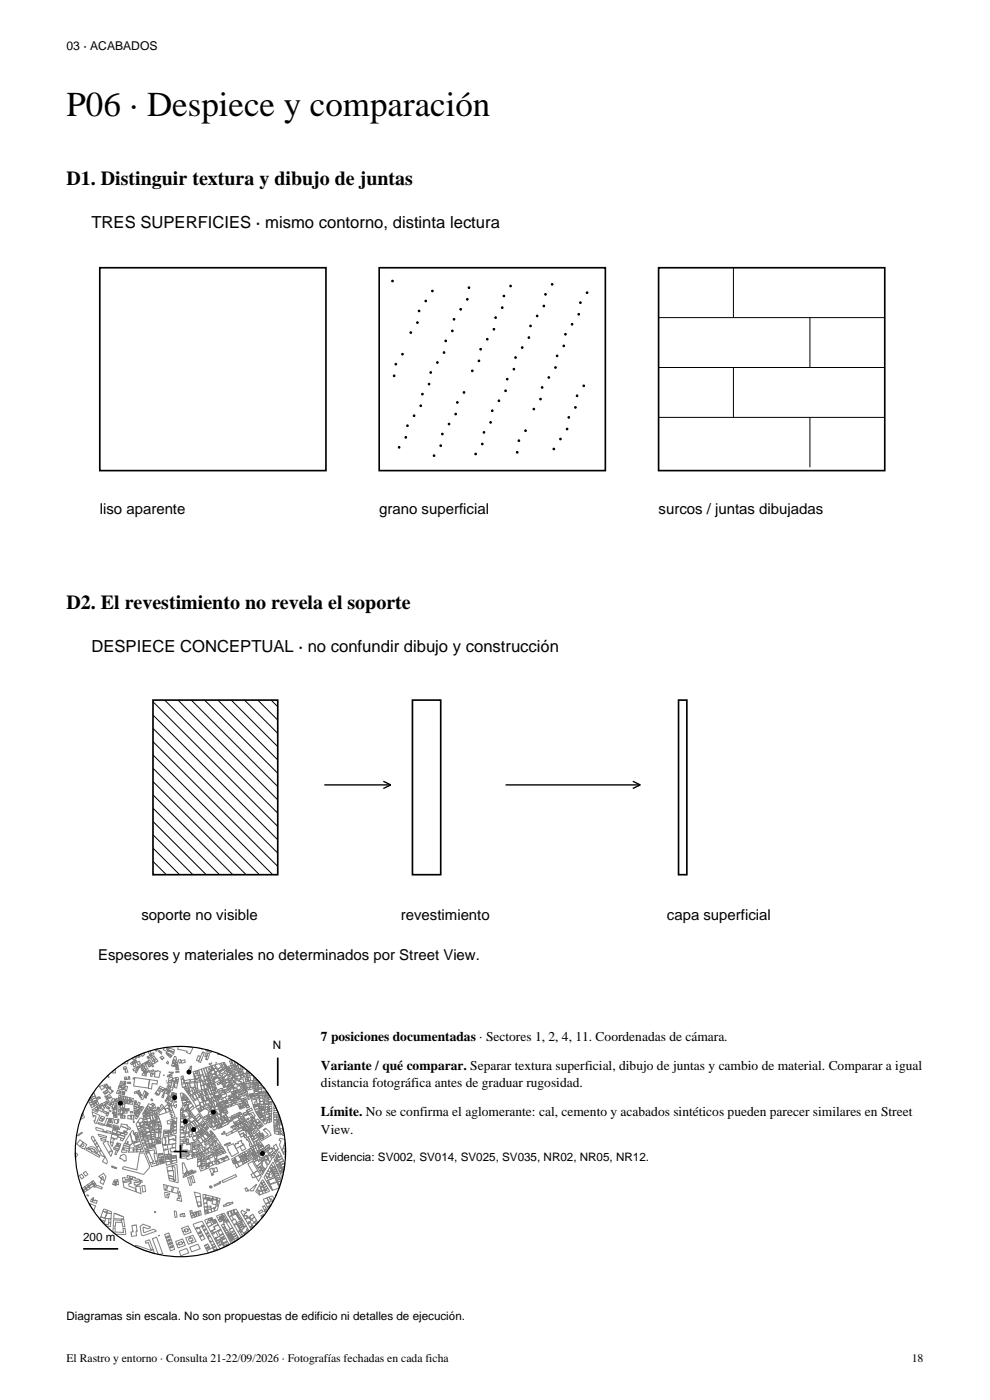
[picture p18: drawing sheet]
<svg xmlns="http://www.w3.org/2000/svg" width="210mm" height="297mm" viewBox="0 0 210 297" stroke-linecap="round" stroke-linejoin="round" font-family="sans-serif">
<defs><g id="words">
<text font-size="7.4" x="14.1" y="24.7">P06 · Despiece y comparación</text>
<g font-size="4.2">
<text x="14.1" y="39.2">D1. Distinguir textura y dibujo de juntas</text>
<text x="14.1" y="129.1">D2. El revestimiento no revela el soporte</text>
</g>
<g font-size="3.5">
<text x="19.4" y="48.3">TRES SUPERFICIES · mismo contorno, distinta lectura</text>
<text x="19.4" y="138.3">DESPIECE CONCEPTUAL · no confundir dibujo y construcción</text>
</g>
<g font-size="3.2">
<text x="21.2" y="109">liso aparente</text>
<text x="80.4" y="109">grano superficial</text>
<text x="139.7" y="109">surcos / juntas dibujadas</text>
<text x="30" y="195.1">soporte no visible</text>
<text x="85" y="195.1">revestimiento</text>
<text x="141.5" y="195.1">capa superficial</text>
<text x="20.8" y="203.6">Espesores y materiales no determinados por Street View.</text>
</g>
<g font-size="2.9">
<text x="68.1" y="220.9">7 posiciones documentadas · Sectores 1, 2, 4, 11. Coordenadas de cámara.</text>
<text x="68.1" y="227">Variante / qué comparar. Separar textura superficial, dibujo de juntas y cambio de material. Comparar a igual</text>
<text x="68.1" y="230.7">distancia fotográfica antes de graduar rugosidad.</text>
<text x="68.1" y="236.8">Límite. No se confirma el aglomerante: cal, cemento y acabados sintéticos pueden parecer similares en Street</text>
<text x="68.1" y="240.5">View.</text>
</g>
<text font-size="2.6" x="14.1" y="10.6">03 · ACABADOS</text>
<g font-size="2.5">
<text x="57.9" y="222.6">N</text>
<text x="68.1" y="246.2">Evidencia: SV002, SV014, SV025, SV035, NR02, NR05, NR12.</text>
<text x="17.6" y="263.2">200 m</text>
<text x="14.1" y="280.1">Diagramas sin escala. No son propuestas de edificio ni detalles de ejecución.</text>
<text x="14.1" y="288.9">El Rastro y entorno · Consulta 21-22/09/2026 · Fotografías fechadas en cada ficha</text>
<text x="193.4" y="288.9">18</text>
</g>
</g></defs>
<path d="M21.2 56.8h47.9v43h-47.9zM80.4 56.8h48v43h-48zM139.7 56.8h48v43h-48zM32.5 148.5h26.4v37.1h-26.4zM87.5 148.5h6v37.1h-6zM143.9 148.5h1.8v37.1h-1.8zM58.9 224.4v6M36.9 244.3h2.8M38.3 242.9v2.8M17.6 264.9h7.5" fill="none" stroke="#000" stroke-width=".35"/>
<g fill="#000" stroke="#000" stroke-width=".21">
<circle cx="83.3" cy="59.6" r=".18"/>
<circle cx="83.6" cy="79.7" r=".18"/>
<circle cx="84" cy="77.3" r=".18"/>
<circle cx="85.4" cy="75.1" r=".18"/>
<circle cx="87.1" cy="70.6" r=".18"/>
<circle cx="88.5" cy="68.4" r=".18"/>
<circle cx="88.9" cy="66" r=".18"/>
<circle cx="90.3" cy="63.9" r=".18"/>
<circle cx="91.4" cy="79" r=".18"/>
<circle cx="91.7" cy="61.7" r=".18"/>
<circle cx="92.8" cy="76.9" r=".18"/>
<circle cx="94.2" cy="74.8" r=".18"/>
<circle cx="94.5" cy="72.3" r=".18"/>
<circle cx="96" cy="70.2" r=".18"/>
<circle cx="96.3" cy="67.7" r=".18"/>
<circle cx="97.7" cy="65.6" r=".18"/>
<circle cx="99.1" cy="63.5" r=".18"/>
<circle cx="99.5" cy="61" r=".18"/>
<circle cx="100.2" cy="78.7" r=".18"/>
<circle cx="101.6" cy="76.6" r=".18"/>
<circle cx="102" cy="74.1" r=".18"/>
<circle cx="103.4" cy="72" r=".18"/>
<circle cx="104.8" cy="69.9" r=".18"/>
<circle cx="105.1" cy="67.4" r=".18"/>
<circle cx="106.5" cy="65.3" r=".18"/>
<circle cx="106.9" cy="62.8" r=".18"/>
<circle cx="108.3" cy="60.7" r=".18"/>
<circle cx="109" cy="78.3" r=".18"/>
<circle cx="109.4" cy="75.8" r=".18"/>
<circle cx="110.8" cy="73.7" r=".18"/>
<circle cx="112.2" cy="71.6" r=".18"/>
<circle cx="112.5" cy="69.1" r=".18"/>
<circle cx="113.9" cy="67" r=".18"/>
<circle cx="115.4" cy="64.9" r=".18"/>
<circle cx="115.7" cy="62.4" r=".18"/>
<circle cx="117.1" cy="60.3" r=".18"/>
<circle cx="117.8" cy="78" r=".18"/>
<circle cx="118.2" cy="75.5" r=".18"/>
<circle cx="119.6" cy="73.4" r=".18"/>
<circle cx="119.9" cy="70.9" r=".18"/>
<circle cx="121.4" cy="68.8" r=".18"/>
<circle cx="122.8" cy="66.7" r=".18"/>
<circle cx="123.1" cy="64.2" r=".18"/>
<circle cx="124.5" cy="62.1" r=".18"/>
<circle cx="84.7" cy="94.9" r=".18"/>
<circle cx="86.1" cy="92.8" r=".18"/>
<circle cx="86.4" cy="90.3" r=".18"/>
<circle cx="87.8" cy="88.2" r=".18"/>
<circle cx="89.3" cy="86.1" r=".18"/>
<circle cx="89.6" cy="83.6" r=".18"/>
<circle cx="91" cy="81.5" r=".18"/>
<circle cx="92.1" cy="96.7" r=".18"/>
<circle cx="93.5" cy="94.5" r=".18"/>
<circle cx="93.8" cy="92.1" r=".18"/>
<circle cx="95.3" cy="90" r=".18"/>
<circle cx="96.7" cy="87.8" r=".18"/>
<circle cx="97" cy="85.4" r=".18"/>
<circle cx="98.4" cy="83.3" r=".18"/>
<circle cx="100.9" cy="96.3" r=".18"/>
<circle cx="102.3" cy="94.2" r=".18"/>
<circle cx="102.7" cy="91.7" r=".18"/>
<circle cx="104.1" cy="89.6" r=".18"/>
<circle cx="104.4" cy="87.1" r=".18"/>
<circle cx="105.8" cy="85" r=".18"/>
<circle cx="107.2" cy="82.9" r=".18"/>
<circle cx="107.6" cy="80.4" r=".18"/>
<circle cx="109.7" cy="96" r=".18"/>
<circle cx="110.1" cy="93.5" r=".18"/>
<circle cx="111.5" cy="91.4" r=".18"/>
<circle cx="113.2" cy="86.8" r=".18"/>
<circle cx="114.7" cy="84.7" r=".18"/>
<circle cx="115" cy="82.2" r=".18"/>
<circle cx="116.4" cy="80.1" r=".18"/>
<circle cx="117.5" cy="95.3" r=".18"/>
<circle cx="118.9" cy="93.1" r=".18"/>
<circle cx="120.3" cy="91" r=".18"/>
<circle cx="120.7" cy="88.5" r=".18"/>
<circle cx="122.1" cy="86.4" r=".18"/>
<circle cx="122.4" cy="84" r=".18"/>
<circle cx="123.8" cy="81.8" r=".18"/>
</g>
<g fill="none" stroke="#000" stroke-width=".21">
<path d="M155.6 56.8v10.6M139.7 67.4h48M139.7 78h48M155.6 78v10.5M171.8 67.4v10.6M139.7 88.5h48M171.8 88.5v10.6M32.5 157.3l26.4 26.5M32.5 154.5l26.4 26.5M32.5 151.7l26.4 26.5M32.5 148.9l26.4 26.4M34.9 148.5l24 24"/>
<path d="M37.7 148.5l21.2 21.2M40.6 148.5l18.3 18.4M43.4 148.5l15.5 15.5M46.2 148.5l12.7 12.7M49 148.5l9.9 9.9M51.9 148.5l7 7.1M54.7 148.5l4.2 4.3M57.5 148.5l1.4 1.4M32.5 179.9l5.6 5.7M32.5 177.1l8.4 8.5M32.5 174.3l11.2 11.3M32.5 171.4l14.1 14.2"/>
<path d="M32.5 168.6l16.9 17M32.5 165.8l19.7 19.8M32.5 163l22.5 22.6M32.5 160.2l25.4 25.4M32.5 185.6h.1M32.5 182.7l2.8 2.9"/>
</g>
<path d="M68.8 166.5h14.1M81.3 165.7l1.6 .8M82.9 166.5l-1.6 .8M107.2 166.5h28.6M134.2 165.7l1.6 .8M135.8 166.5l-1.6 .8" fill="none" stroke="#000" stroke-width=".28"/>
<g fill="none" stroke="#808080" stroke-width=".21">
<path d="M17.4 236.4h.1M17.5 236.2l.1-.1 .3 1-.9 .4 .2-.5 .3-.1-.2-.2zM17.6 236l-.1 .2zM18.8 233.6l.6-.3 .2 .4-.6 .3zM19 234l.6-.3 .2 .5-.6 .3zM19.1 232.9l.3 .4-.6 .3zM19.2 234.5l.7-.2 .1 .3-.6 .4zM19.2 232.9l1-.4 .2 .4-1 .4zM19.2 232.7l.1 .2-.2 .1zM19.4 233.3l1-.4 .3 .6-.2 .1-.1-.2-.8 .3zM19.5 235.9l1.7 .7-.8 1.8-.4-.2v-.4h.2l.2-1-.5-.1v.2h-.1zM19.6 235.4l.9-.6 .3 .3-.6 .3 .7 .2-.3 .4z"/>
<path d="M19.6 232.1l.4-.2 .2 .6-.5 .2-.2-.4zM19.6 233.7h.6v.4h.1l.2 .3-.5 .2-.1-.3 .1-.1v-.2l-.2 .1zM19.9 231.7l.1 .2-.3 .1zM20.1 233.5l.3-.1 .1 .2 .2-.1 .2 .7-.4 .2-.2-.3 .2-.1zM20.4 239.2l1.5 .4v.3l.7 .2v-.3l.9 .3v.4l-3.1-.8zM20.5 234.8l.1-.1 .3 .4zM20.6 232.8l.6-.1 .1 .3-.5 .2zM20.7 234.6l.2-.1 .6 .6-.1 .1-.2-.2h-.3l-.3-.3zM20.8 235.1l.3-.2 .8 .6-.3 .4-.9-.6zM20.9 238.1l1.1 .4-.1 .3-1.2-.4zM20.9 234.5l.2-.1 .3 .4-.1 .1zM21.1 230.5l.7-.3 .4 .6-.6 .4z"/>
<path d="M21.3 234.3l.3-.2 .2 .3-.4 .2zM21.3 234.9l.5-.4 .4 .6-.3 .4zM21.3 237.2l.5 .1-.2 .3 .1 .3-.6-.2zM21.5 236.8l.7 .2-.2 .6h-.2l.1-.2-.6-.2zM21.6 234.1l.6-.2 .2 .3-.5 .4zM21.9 234.6l.3-.2 .2 .3-.2 .4zM21.9 231.7l.7-.4 .3 .5-.3 .1-.1-.1h-.1l.1 .2-.3 .1zM22.1 230.1l.5-.1 .1 .1-.4 .4zM22.1 235.7l.6 .2v.3l-.3-.1v.1l-.5-.2zM22.2 234.3l.2-.1 .1 .3-.1 .2zM22.2 232.6l.2-.1 .5 .7-.3 .1zM22.3 230.5l.4-.4 .3 .3-.5 .4z"/>
<path d="M22.4 233.7l.2-.1 .1 .3 .2 .1-.2 .3zM22.5 230.8l.5-.4 .1 .1-.2 .3 .2-.2 .1 .1-.5 .4zM22.6 233.6l.4-.1 .2 .1-.3 .4zM22.6 232.7l.7 .1-.1 .2-.3 .2zM22.7 237.2l.5 .2-.6 1.4-.5-.1zM22.7 232.5l.5-.3 .5 .7-.8-.2zM22.7 231.1l.7-.6 .1 .2-.3 .2 .1 .2 .2-.1 .2 .5 .2-.2 .1 .2-.6 .5zM22.7 228.3l.3-.2 .1 .5zM22.8 238.4h.2v.2l.1-.1h.2v.2l.1-.1 .4 .1-.1 .5-.4-.2 .1-.1-.2 .1h-.2l-.1-.3v.2h-.2zM22.8 234.7l.2 .3h.3l-.2 .3-.1-.2-.4-.1zM22.9 236l.2 .1-.3 .7-.3-.1 .3-.5h.1zM23.2 237.2l.2 .1-.2 .8-.3-.1z"/>
<path d="M23.2 235.5l.4 .2-.1 .1-.4-.1zM23.2 232.8h.4l-.4 .2zM23.4 237.3h.2l-.2 .8h-.2zM23.4 233.8h.3l-.4 .7-.3-.2zM23.6 237.3h.4l-.1 1-.5-.2 .2-.1zM23.7 233.8l.5 .2-.1 .3-.2-.1-.1 .7-.5-.4 .2-.2h.1zM23.8 234.9l.5 .1v.1h.4v.3h-.6l.2-.2h-.6zM23.9 239.7l.9 .3-.1 .5-.9-.2zM23.9 227.2l.5-.4 .1 .8h-.6zM23.9 235.9l.2 .2 .2-.1v.6l.1 .1 .3 .1 .1 .3-.7-.1v-.8h-.2zM23.9 235.4h.8v.6h-.5v-.3h-.3zM24 233l.4 .2-.2 .2v.3l-.6-.2z"/>
<path d="M24 239.3l.9 .2-.1 .2-.9-.2zM24 239l1.1 .2-.1 .3-.6-.3-.1 .1h-.3zM24.1 238.7l1 .2v.3l-1.1-.2zM24.3 234.8l.1 .1 .1-.1h.3v.3l-.5-.1zM24.3 236h.4v.4h-.4zM24.3 236.4h.5v.5l-.4-.2 .1-.2h-.1zM24.4 234.6l.1 .1 .2-.2v.3h-.4zM24.4 237.5l.6 .1-.1 .8-.7-.2zM24.4 233.2h.3l-.1 .6-.4-.1 .1-.3h.2zM24.4 234l.3 .1-.1 .6-.2-.1zM24.7 233l.4 .1-.2 .7h-.3zM24.9 231.3l.8 .2-.1 .2-.3-.1-.1 .4-.5-.1z"/>
<path d="M25 239.5l.3 .1 .4-.7 1.5 .5-.5 .8-.4-.3-.2 .5-1.3-.4zM25 237.4h.2l-.1 .8h-.2zM25 235.6l.6 .1v.2h-.6zM25 236.2l.6 .1-.1 .2 .1 .1-.6-.1zM25 234.1l.6 .1v.4h-.2v.4l.2 .1v.4l-.6-.2zM25.1 232.8l.4 .1-.2 1-.4-.1 .4-.8h-.2zM25.2 230.6l.7 .3 .2-.1-.1 .4-.9-.2zM25.2 232.3l.4 .1-.1 .5-.4-.1zM25.3 230.3l.5 .3-.1 .1-.5-.1zM25.3 231.6l.3 .1v.4l-.4-.1zM25.4 230.1l.4 .1v.4l-.1-.2-.4-.1zM25.4 233.3l.3 .1-.1 .6-.4-.1z"/>
<path d="M25.6 232.5h.3l-.1 .7-.4-.1zM25.6 229.4h.3l-.1 .3 .6 .1-.1 .3-.9-.2zM25.6 235.1h.3v.4h-.3zM25.6 236.3h.4l-.1 .9h-.3l.2-.7h-.2zM25.7 238.4l1.3 .2v.3l.7 .4-.2 .4-.5-.4v.2l-1.4-.6zM25.8 233.3l.3 .1-.1 .6-.4-.1zM25.8 230.2l.6 .2-.2 .7h-.2l.1-.3h.1l.1-.1h-.6zM25.9 235.3l.5 .1-.1 .2-.4-.1zM25.9 236.6l.6 .1-.1 .3h.1v.3l-.6-.1v-.2h.1zM25.9 232.5l.4 .1-.1 .6-.4-.1zM26 231.5l.2 .1-.1 .6h-.2zM26 234.3l.5 .1-.2 1h-.2v-.2l-.2 .1z"/>
<path d="M26 225.7l1.1-.7v.7zM26 235.7h.3l-.1 .5h-.2zM26.1 233.4h.1l.1 .3 .1-.3h.1l-.1 .6h-.4zM26.2 226.4l.5-.1 .1 .3-.6 .2zM26.2 231.6h.3l-.1 .7-.3-.1zM26.3 229.4h.3v.8l-.3-.1 .2-.6h-.2zM26.3 235.7l.7 .1-.1 .3h-.6zM26.3 232.6l.4 .1-.2 .6-.4-.1zM26.3 239.9l.7 .4-.2 .4-.6-.2 .3-.3-.3-.1zM26.4 228.5h.4v.5l.2-.1v.1h-.5zM26.4 226.8l.4-.2 .3 .9h-.5v-.3zM26.5 233.7h.2l-.1 .4-.2-.1z"/>
<path d="M26.5 235.2l.3 .2v.2h-.5zM26.6 230.4l.5 .1-.2 .9h-.4zM26.7 232.7l.3 .1-.2 1-.1-.1h-.2zM26.9 235.2h.1v.2l.2 .1 .2-.3v.5l-.6-.1zM26.9 233.4h.2l-.1 .7h-.4v-.3h.2zM27 229.6h.7v.3l-.7-.1zM27 232.8l.5 .1v.6l-.6-.1zM27.1 233.4l.4 .1-.2 .7-.3-.1zM27.1 236.6h.8l-.1 .2h-.1l.1 .6-.7-.1zM27.2 228.4h.3l.1 .5-.3 .1zM27.4 233.6h.2v.2l.2 .1 .1-.3 .3 .1-.1 .6-.8-.1zM27.5 232.9l.8 .1-.1 .7-.3-.1v-.3h-.2l-.1 .3h-.2z"/>
<path d="M27.7 235.8h.5v.3h-.5zM27.7 225.6l.3-.2 .2 .3-.3 .2zM27.9 236.6h.4l.1 .9-.6-.1zM28 225.4l.2-.2 .6 .9-.4 .3zM28.1 239.8l.3 .2-.1 .6 .2-.3 .5 1.8-.8 .2v-.2h-.2l-.4-1.6zM28.2 224.4l.5-.2 .2 .3-.6 .4zM28.2 226.9l.8-.5 .1 .4-.7 .4zM28.2 225.2l.2-.1 .2 .5-.1-.2-.1 .3zM28.2 228.7l.4-.1 3.1 .4-.2 1.8-3.2-.4 .3-1.6-.3 .1zM28.3 237.8h.1l.1 .3h-.2zM28.4 225.1l.4-.3 .3 .5-.3-.2-.1 .4zM28.4 234.6l.6 .2-.2 .4-.4-.1z"/>
<path d="M28.4 235.1l.8 .3-.1 .3-.6-.1zM28.5 235.6l.4 .2 .4-.5 .1 .1-.2 .6h.2l-.1 .2-.8-.1zM28.5 231.7l.5-.2v.3l-.5 .1zM28.5 234.1l.3 .1-.1 .1 .2 .1 .1-.1 .5 .3-.3 .3-.8-.3zM28.5 236.1l1.1 .3-.3 .4-.3-.1v-.2h-.4zM28.6 236.5h.4l-.1 .3 .2-.1 .1 .3-.2 .4-.3-.2zM28.6 233.5l.4 .1-.3 .6-.2-.1zM28.7 227.3l.6-.3-.4 .6zM28.8 224.1l.3-.1v.3l-.2 .2zM29 226.4l.1-.1 .2 .4-.2 .1zM29 231.5l.3-.1 .2 .9-.3-.4h-.1zM29 225.4l.5-.3 .3 .5-.5 .3z"/>
<path d="M29.1 236.7l.2 .1-.1 .2zM29.1 239l.6-.1 .1 .3h.1v-.3l.2-.1v.4l-.8 .4zM29.1 226.3h.1l.2 .3-.1 .1zM29.2 238l.5 .4-.1 .1 .3 .3-.8 .2-.2-.5zM29.2 226.3l.4-.2 .2 .3-.4 .2zM29.3 239.6l1.3-.5v.3l-1.2 .5zM29.3 223.9l.2-.1v.5h-.2zM29.3 231.4l.3-.1 .1 .5h.1l-.1 .9h-.1zM29.4 233.8l.4 .2-.3 .6-.4-.3zM29.5 234.6l.2 .1-.1 .1 .3 .2-.1-.1 .3-.1 .4 .1-.3 .5-1-.4zM29.5 235.1l.7 .3-.1 .2-.7-.2zM29.5 235.4l.5 .2-.4 .7-.3-.1 .3-.4-.3-.1z"/>
<path d="M29.5 223.8l1.1-.4 .1 .3-.5 .4-.1-.2-.5 .2zM29.6 226.1l.4-.2 .1 .3-.3 .2zM29.7 237.2l.5 .1 .2 .7-.5 .1-.2 .3-.5-.4zM29.8 232.1h.2v.4h.3l.3-1.1 .4 .2-.4 1 .2 .1v.2l-.2-.1-.3 .5-.4-.2 .1-.3-.3-.1zM29.9 238.1l.5-.1 .1 .6-.6 .2-.3-.3 .3-.2zM29.9 238.8l.6-.2 .1 .5-.5 .1v-.4zM30 225.9l.2-.2 .2 .4-.3 .1zM30 226.6l.2-.1 .5 1-.2 .1zM30.1 227l.1 .1zM30.2 226.5l.3-.2 .6 1h-.3l-.1 .2-.1-.2 .2-.1v-.2l-.3 .1zM30.2 225.7l.5-.2 .2 .3-.5 .3zM30.3 236.3h.5l.1 .3-.5 .2z"/>
<path d="M30.3 227.7l.2-.1 .2 .3 .3-.2v.6l-.9-.2zM30.4 236.8l.4-.1 .1 .2-.5 .1zM30.4 236h1.4v.2l-.5 .2-.1-.3h-.2v.3l-.2 .1v-.2h-.5zM30.5 237.2l.5-.2 .2 .4-.2-.1v.1l-.5 .1zM30.5 237.5l1.4-.3 .1 .7-.6 .2-.1-.3-.7 .2zM30.5 226.3l.5-.2 .6 1.2-.9 .6-.2-.3 .2-.1 .1 .2 .2-.1-.1-.2 .4-.1zM30.6 238l.7-.2 .1 .3-.8 .1zM30.6 235.7l.8 .3h-1zM30.6 238.2l.8-.1 .1 .6-.3 .1v-.6l-.1 .3-.4 .1zM30.7 238.6l.4-.1v.3l.4-.1 .1 .4-.8 .2zM30.7 225.5l.2-.1 .2 .3-.2 .1zM30.8 235.4l.2 .3h.4v.3l-.8-.3z"/>
<path d="M30.9 239.5l.7-.2 .1 .7-.7 .2zM30.9 225.4l.2-.2 .2 .4-.2 .1zM31 236.4h.1l.1 .4-.3 .1zM31 231.6l.3 .2-.4 .8h-.2zM31 235l.2 .3-.2 .4-.2-.3zM31 237l.8-.2 .1 .4-.7 .2zM31.1 234.9l.3 .4-.3-.1zM31.1 236.4l.7-.2v.4l-.6 .1zM31.1 225.2l.3-.1 .2 .3-.3 .2zM31.2 224.3h.2v-.2l.3 .3-.2 .2zM31.3 231.8l.2 .2-.5 1-.2-.1zM31.3 234.6a.83 .83 0 0 1 .4 1.1h-.3v-.5l-.3-.3z"/>
<path d="M31.3 225.8l.4-.2 .3 .6-.4 .1v-.2l-.1 .1zM31.4 225.1l.3-.3 .2 .4-.3 .2zM31.4 223.1l.4-.2 .3 .6-.3 .3zM31.4 224.1l.5-.2 .2 .2-.4 .3zM31.5 238.6l.3-.1 .1 .5-.3 .1v-.4zM31.5 234.1l.6 .3 .2-.4 .4 .3-.4 .2 .1 .3-.6 .3-.5-.5zM31.6 227.3l.9-.3 .1 .2-.9 .3zM31.6 239.3l.4-.1 .1 .7-.4 .1zM31.7 238.1l.5-.1 .1 .2-.2 .1 .2 .1 .1 .5-.5 .1v-.7h-.2zM31.7 229l1.7 .3-.1 .7-1-.1-.2 1.1-.6-.2zM31.7 225.6l.4-.2 .3 .5-.3 .2zM31.7 235.7l.7-.2v.3l-.3 .1 .1 .1 .2-.1v.4l-.6 .2v-.3l.2-.1-.1-.1h-.1z"/>
<path d="M31.8 236.8l.5-.2 .3 1.1-.6 .1zM31.8 223.8l.7-.5 .2 .2-.6 .6-.1-.3-.2 .1zM31.8 235.1l.7-.3-.2-.3 .5-.2 .2 .6-.8 .3v.2l-.3 .1zM31.9 240l.9-.3-.1 .5-.8 .1zM32 227.7h.8v.2l-.5-.1v.6l-.4-.1zM32 224.6l.3-.3 .4 .5-.4 .2zM32 239.2l.4-.1v.7l-.3 .1zM32.1 225.4l.6-.3 .2 .4-.6 .2zM32.2 235.2l.8-.3 .2 .7h-.3l-.1-.1v.1l-.3 .1-.1-.2h-.2zM32.2 233.1l.1 .4-.3-.1zM32.2 238h.5v.5h.2l.1 .2-.6 .2-.1-.3 .2-.1zM32.3 236.6l.4-.1 .3 1.1-.3 .1-.1-.1z"/>
<path d="M32.3 226.2l.2-.1 .1 .1-.2 .1zM32.3 224.3l.4-.3 .4 .5-.4 .3zM32.3 235.7l.4-.1 .2 .6-.4 .2zM32.4 239.1l.4-.1v.7l-.4 .1zM32.4 237.8l.6-.2 .1 .3h-.2l-.1-.1-.3 .2zM32.7 225.1l.6-.4 .2 .4-.5 .3zM32.7 238l.4-.1 .1 .2-.4 .2zM32.8 238.3l.4-.2 .2 .5-.4 .1-.1-.4zM32.8 235.6h.4l.1 .4-.5 .2zM32.8 236.4l.3-.1 .2 .7-.2 .1zM32.9 222.7l.6-.2-.3 .5zM32.9 227.2l.4 .1 .1-.2 .6 .3-.3 1.2-1-.2z"/>
<path d="M33 231.8l.5 .3-.2 .3-.4-.4zM33.1 239.6l.7 .2-.2 .2h.6l-.1 .3-1.1-.1zM33.1 237.1l.5-.2 .2 .4-.6 .1zM33.1 236.3l.3-.1 .2 .7-.3 .1zM33.2 238.9l.4-.1v.7l-.3-.1 .2 .2h-.4zM33.2 237.4l.6-.1 .1 .6-.5 .2zM33.3 234.9h.3l.2 .4-.3 .1zM33.4 231.3l.6 .3-.3 .7-.3-.3-.4-.2zM33.4 238.1l.6-.2v.2l-.5 .1zM33.5 238.2l.5-.1 .2 .3-.6 .2zM33.5 239.5l.3 .2 .1-.2h.3l-.1 .5h-.3zM33.6 238.8l.6-.1v.3l-.6 .1z"/>
<path d="M33.6 239.1l.6-.1v.5h-.6zM33.7 236.1l1.1-1.1 .5 1-1.5 .5zM33.7 222.8l.3 .4h.3l-.1 .4-.6-.6zM33.7 230.8l.5 .2-.1 .1 .5 .1-.2 .4-.9-.5zM33.9 224.3l.5-.3 .4 .4-.4 .4-.1-.2 .1-.1-.2 .1zM34 230.4l1 .5-.2 .4-1.1-.5zM34.3 234.3l.4 .4-1.1 1.1-.2-.4 .4-.1-.1-.1 .4-.5-.1-.1zM34.6 231.2l.2 .1 .2-.4 .2 .1-.3 .8-.5-.2zM34.7 231.9l.2 .1-.3 .9-.3-.2zM34.7 228.1l.1 .1zM34.8 239.8h1.4v.1l-1.5 .2zM34.8 235l.7-.7 .7 1.4-.2 .1-.4-.7-.6 .2z"/>
<path d="M34.8 222.3l.7-.1-.2 .4 .3 .1-.1 .4-.9-.4zM35 235.3l.6-.2 .4 .7-.7 .2zM35.1 231.3l.4 .2-.2 .5-.4-.2zM35.1 233.4l.3 .1 .1-.3 .3 .2-.3 .6-.5-.4zM35.3 223.2l1.2 .7-.2 .2-.5-.5-.6-.2zM35.5 229.7h.1M35.4 237.8l1.2-.4-.1 .5h-.4l.1 .2 .4-.1v.4h-1.1zM35.5 222.2l.4 .1-.2 .7-.2-.1 .2-.3h-.4zM35.5 223.6l.8 .5-.2 .3-.7-.7zM35.5 225.1l.3 .3-.2 .3-.3-.2zM35.6 230.3l.3 .1-.4 .8-.2-.1zM35.6 228.1l.9-.1v.2l-1 .3z"/>
<path d="M35.6 231.3l.3 .1-.4 .7-.2-.1zM35.7 232.4l.2 .1-.5 .8-.2-.1zM35.7 234.1l.4 .3-.2 .4-.4-.6zM35.7 229.6l.7 .1-.1 .6-.7-.3zM35.7 240l.4 .1 .1 .1-.4 .2 .4-.1 .1 .4-.6 .1-.1-.7zM35.7 229.2l.8 .1-.1 .4-.7-.1zM35.8 233.8l.5 .4-.1 .2-.5-.4zM35.8 222.9l1.1 .3-.1 .4-.2-.1v-.1l-.9-.4zM35.8 228.7l.7-.2 .2 .8h-.2v-.2h-.3l.1 .2-.6-.1zM35.9 222.3l1.1 .4-.1 .5-1.2-.5zM35.9 230.4l.3 .1-.4 .9-.3-.2zM35.9 227.4l.8 .1v.2l-.7-.1z"/>
<path d="M35.9 231.4l.3 .1-.4 .7-.3-.1 .3-.4h.1l-.1-.1zM35.9 232.5l.3 .1-.4 .8-.3-.2zM36 236.1l.8-.3 .3 1.1-.7 .3-.1-.4 .3-.1-.2-.4-.3 .1zM36.1 239.9h.5l.1 .3h.2v-.3h-.3v-.2l.8 .1v.6l-1.1 .3-.1-.3 .2-.1v-.1h-.2zM36.2 230.5l.5 .3-.1 .5-.4-.1-.1 .3-.3-.1zM36.2 234.5h.2l.3 1.1-.5 .1-.2-.8zM36.4 238.4h.2v1.1h.2v-.4l.2-.1h.4v.8l-1.2-.1zM36.4 232.7l.3 .2-.2 .5 .2 .1-.1 .3-.6-.3zM36.5 231.8l.2 .1-.2 .6-.3-.1zM36.6 238.4h.8v.6l-.6 .1 .1-.5h-.3zM36.6 228.8l.7-.2 .1 .8-.7-.1zM36.6 225.5h.3v.2l.3-.1-.1 .3-.1-.1-.1 .3 .2-.1v.3l-.7-.2z"/>
<path d="M36.6 237.4l.9-.3v.9l-.4-.1v.5h-.2v-.7l-.1 .7h-.2zM36.7 224.9l.5 .1v.4l-.6-.1zM36.7 229.3l1 .2v.3l-.7-.1zM36.7 232.9l.3 .1-.3 .5-.2-.1zM36.8 231.8l.1 .1-.2 .7-.2-.1zM36.8 225.3l.3 .1v.2l-.5-.1zM36.8 232.2l.2 .2 .1-.1h.3v.5l-.1 .1-.6-.3zM36.9 234.6l.5-.3v.4l-.2 .3zM36.9 229.9h.1l-.1 .4 .2 .1-.1 .2-.3-.1zM36.9 232l.5-.1v.4l-.3-.1h-.3zM37 229.7l.7 .1-.3 1-.4-.2 .1-.2-.2-.1zM37 233l.2 .1-.5 1.5-.5-.1z"/>
<path d="M37 224.1h.3l.3 1.3h-.4v-.4l-.1-.2-.1 .1h-.3zM37.1 226.2h.6l.1 .4h-.4l.1-.2zM37.1 237.9l.4 .1-.1 .4h-.3zM37.1 233.7l.3-.1v.2h-.3zM37.2 225.4h.4l.1 .4h-.4zM37.3 228.6h.5v.4h-.4zM37.3 226.4l.1-.1v.3h.5v.3h-.6zM37.3 225.8h.4l.1 .4-.5-.1zM37.3 227.2h.6l.1 .3h-.7zM37.5 229h.3l-.1 .5-.3-.1zM37.8 222l2.4 .1 .7 .2-.6 1.3-.7-.3 .1-.3-2-.4zM37.8 224.9l.5-.1 .2 .6-.5 .1z"/>
<path d="M38.2 232l.3-.2 .4 .2v.6l-.4 .3zM38.2 239.7l.8 .1v.5h-.8zM38.3 239l.6 .3-.1 .4-.1-.1-.5 .1zM38.3 238.1h.7v.4h.2l.1 .5-.2 .4-.3-.2v-.3l-.2 .1v.1l-.3-.1zM38.3 237.3h.5v-.4h.4v.3l-.2 .1-.1 .2h.3l.1 .3-1 .1zM38.3 236.1h.5v.4h-.5zM38.3 236.9h.5v.4h-.5zM38.3 235.6l.5-.1v.2l.1-.2h.6v.1l.3-.1 .5 .7-.3 .2-.4-.6-1.3 .3zM38.3 235.3h.5v.2l-.5 .1zM38.4 236.5h.7l.1 .4h-.3v-.2h-.2v.2h-.3zM38.4 228.4l.4-.2 .1 .5-.1 .1h.1l.1 .1-.6 .1zM38.4 225l.8-.2 .1 .6-.8 .1z"/>
<path d="M38.4 229l.6-.1-.1 .5 .1-.1 .1 .4-.6 .1zM38.5 232.9l.9-.5 .2 .2-.5 .3v-.2l-.2 .1 .1 .2-.5 .2zM38.5 230l.8-.1 .1 .6-.7 .2zM38.5 233.2l.4-.2v.3l.1-.1 .1 .2-.5 .1zM38.6 233.5l.6-.2 .2-.2v.4l.1-.1 .2 .5-1 .2zM38.7 234.1l.8-.2 .1 .4-.8 .2zM38.8 234.5l1-.2-.1 .2 .3 .8h-.3v.2l-.2 .1-.1-.1v-.2h.1l-.1-.9-.5 .9h-.5zM38.9 232l.5 .4-.5 .2zM38.9 230.6l.5-.1 .1 .5-.3 .1zM38.9 233l.7-.4 .2 .3-.7 .5zM39 229.2l1.3-.2 .1 .5-1.3 .2zM39 238.1l.6-.2 .1 .2-.2 .6h-.3z"/>
<path d="M39.2 236.9l.9-.2 .2 .3-1 .8-.1-.4 .3-.2h-.3zM39.2 238.7h.3v.8l-.2 .8h-.3v-.5l-.2-.1 .1-.4 .2 .1zM39.2 231.1l.8-.3 .1 .4-.6 .2zM39.3 229.9l.5-.1 .2 1.1-.5 .1zM39.4 233.1l.4-.2 .2 .3-.4 .3zM39.5 231.4l.7-.3 .1 .3h-.3l.1 .1-.5 .1zM39.5 233.9l.9-.2 .2 .4-1 .2zM39.5 238.7h.3l.5 1.2-.9 .4zM39.6 233.5l.4-.3 .4 .6h-.3l-.1-.1v.1l-.3 .1-.1-.2h.2zM39.6 237.9l.4-.3 .2 .4 .2-.1 .2 .2-1.1 .6 .1-.5h.2zM39.6 231.6l.4-.1-.1 .2 .3 .3-.3 .1zM39.8 229.8h.4l.2 1-.4 .1z"/>
<path d="M39.8 238.7l.2-.2 .5 .7h-.2l.3 .6-.3 .1zM39.8 234.3l.8-.2 .4 .5-1 .7-.1-.7h.1zM39.9 235.4l.2-.1 .1 .3 .2 .1-.2 .1zM40 237.6l.8-.7 .6 .6-.8 .6zM40 238.5l.3-.2 .9 1.1-.6 .4-.3-.6h.2zM40 236.4l.3-.2 .1 .3 .1-.1 .1 .3-.3 .3zM40.1 235.3l.8-.7 .3 .4-.8 .7zM40.1 231.8l.4 .5-.3 .2-.3-.4 .3-.1zM40.2 231.6l.6-.2 .2 .6-.5 .3zM40.2 235.8l.2-.1 .6 .7-.4 .3zM40.2 229.8l1.1-.1 .1 .9-.9 .1-.1-.1zM40.3 238.3l.4-.3 .9 1.1-.4 .3z"/>
<path d="M40.3 229.1l1-.2 .1 .5-1 .1zM40.4 232.7l.4-.3 .2 .3-.1 .1 .4 .5-.4 .2zM40.4 226.2h.2v.8l-.5 .2-.1-.4 .3-.2zM40.7 231l.3-.1 .4 .9-.4 .2zM40.7 238l.4-.2 .7 1-.2 .3zM40.7 240l.6-.4 .5 1.1-.7 .4zM40.8 232.4l.6-.3 .4 .9-.5 .3zM40.8 236.9l.3-.3 .5 .8-.2 .2zM41 227.4l.5-.2 .1 .5-.4 .1 .1 .5-.1 .1zM41 233.7l1-.5 .4 1.1-.7 .4zM41 230.8l.5-.1 .1 .9-.2 .2zM41.1 237.8l.3-.3 .9 .9-.5 .4z"/>
<path d="M41.2 228.4l.9-.3 .2 1.2-.9 .1-.1-.3 .6-.1v-.3l-.6 .2-.1-.3 .3-.1h-.3zM41.3 229.7l.5-.1 .1 1.2-.4 .1zM41.3 239.6l.5-.5 .5 .8-.7 .5zM41.4 237l.7-.7 .3 .4-.8 .7-.3-.3zM41.4 232.1l.4-.3 .5 1-.5 .2zM41.4 237.6l1-.9 .3 .3-.9 1-.1-.2 .2-.1-.1-.1-.3 .1zM41.5 234.8l.8-.4 .3 .5-.8 .4zM41.5 227.3l.3-.1 .2 .6h-.4zM41.5 230.9l.4-.1 .1 .7-.4 .1zM41.8 229.6l.7-.1 .3 1.7-.8 .1zM41.8 227.2l.3-.2 .3 1.1-.3 .2zM41.8 231.8l.5-.2 .3 .7-.4 .2z"/>
<path d="M41.8 239.1l.4-.3 .5 .7-.4 .4zM41.9 235.5l.6-.3 .3 .3-.7 .2zM42.1 223.9l.5 .2-.4 1-.5-.2zM42.1 227l.6-.2 .4 1.1-.7 .2zM42.1 235.7l.3-.1 .2 .2-.3 .2zM42.2 238.8l.2-.2 .6 .6-.3 .3zM42.2 228.6l.3-.1 .2 .7-.4 .1zM42.2 232.5l.4-.2 .1 .4-.4 .1zM42.2 239.9l.3-.1 .5 .8-.2 .1zM42.3 236l1.1-.9 .3 .2 .2-.1 .3 .5 .2-.1 .1 .3-.3 .1 .1 .3-1.2 .8zM42.3 231.6l.4-.1 .3 .6-.1 .1-.1-.3-.2 .4zM42.3 234.4l.5 .4-.2 .1z"/>
<path d="M42.4 238.6l.2-.1 .4 .5 .3-.3v.2l-.3 .3zM42.4 239.8l.4-.4 .2 .3-.2 .1 .1 .3 .3 .3-.2 .2zM42.5 233.9l.5-.1 .4 .7-.6 .3-.5-.7zM42.5 229.5l.4-.1 .3 .8-.6 .1zM42.5 228.3l.7-.1 .2 .9-.7 .1zM42.5 235.2l.6-.3 .2 .4-.5 .2zM42.6 232.3l.4-.2 .2 .4-.5 .2zM42.6 222.4l.3 .1zM42.6 238.5l.6-.6 .2 .3-.6 .5zM42.6 230.3l.6-.1 .2 .8-.6 .2zM42.6 232.9l.3-.1 .3 .7-.2 .1zM42.7 237l.4 .7-.9 .7-.4-.4z"/>
<path d="M42.7 226.8l.5-.1 .5 1.5-.5 .2zM42.7 231.5l.5-.2 .4 1-.4 .2zM42.8 239.8l.3-.2 .5 .5-.4 .3zM42.8 238.7l.6-.5 .2 .2-.6 .6zM42.9 229.4l.5-.1 .3 .7-.3 .1-.2-.4-.2 .1zM42.9 232.8h.2l.3 .7h-.2zM43 233.7l.5-.2 .3 .8-.4 .2zM43 223.1l.3 .2-.7 2.1-.5-.1zM43.1 234.9l1.1-.5 .5 .9-.3 .2-.3-.7-.2 .3-.6 .1zM43.1 239l.7 .8-.2 .3-.8-.7zM43.2 237.2l.7-.3 .2 .3-.7 .4zM43.2 226.6l.4-.1 .5 1.3-.5 .2z"/>
<path d="M43.2 230.2l.5-.2 .3 .8-.6 .2zM43.2 228.4l.5-.2 .2 .7-.5 .2zM43.2 231.3l.3-.1 .3 1.1h-.2zM43.5 233.5h.1l.1 .1 .1-.1v-.1l.2 .1 .2-.3 .3 .8-.7 .3zM43.5 231.2h.2l.3 1-.2 .1zM43.5 229.3l.5-.2 .3 .8-.5 .1zM43.6 232.6l.5-.2 .2 .3-.2 .1h.2l.1 .3-.5 .2-.1-.3 .1-.1-.2 .1zM43.6 237.9l.7-.4 .2 .3-.7 .4zM43.6 238.4l.3 .4-.5 .6-.3-.4zM43.6 237.4l.5-.2 .1 .1-.2 .2 .2-.1 .1 .1-.5 .3zM43.6 226.5l.5-.1 .4 1-.5 .2zM43.7 231.2l.4-.2 .4 1.1-.5 .1z"/>
<path d="M43.7 223.3l.3 .2-.2 .7-.4-.1zM43.7 222.7l1.2 .3-.1 .2-.2 .1-1-.4zM43.8 228.3h.2l.2 .6-.2 .1zM43.8 230h.2l.1 .2-.2 .1zM43.8 238.2l.5-.2v.1l.2-.3 .2 .4-.6 .4zM43.9 236.9l.2-.2 .4 .7-.2 .1v-.2zM43.9 230.3l.2-.1 .3 .5-.3 .1zM43.9 238.8l.2 .2-.5 .6-.2-.2 .3-.2h.1zM44 229.1h.3l.1 .4 .2-.1 .1 .3-.4 .2zM44 228.3l.3-.1 .2 .5-.3 .1zM44 227.6l.5-.2 .1 .3-.4 .2zM44 230l.3-.1 .3 .7-.2 .1z"/>
<path d="M44 223.5l.5 .1-.5 1.2-.4-.1zM44.1 236.7l.2-.1 .5 .7-.3 .1zM44.1 239l.2 .3-.5 .5-.2-.2zM44.1 231l.5-.1 .3 1-.4 .2zM44.2 227.9l.4-.2 .1 .4-.4 .1zM44.2 234.4l.7-.4 .1 .3-.2 .1v.1l.3-.1 .1 .3-.7 .3-.1-.3 .2-.1-.1-.1-.2 .1zM44.2 238.7l.6-.3 .1 .2-.4 .4zM44.3 229.1l.7-.3 .2 .3-.5 .2-.2-.1 .1 .2-.2 .1zM44.3 228.2l.4-.1 .2 .5-.4 .1zM44.3 229.9l.3-.2 .4 .8-.4 .1zM44.3 226.3l.3-.1 .2 .6 .1-.1 .1 .2h-.5zM44.3 237.5l.3-.2 .4 .7-.3 .2z"/>
<path d="M44.3 233.4h.2l.2 .5-.2 .1zM44.3 236.6l.5-.3 .5 .9-.2 .1-.2-.4-.3 .2zM44.4 225.7l.1 .1zM44.4 233.1l.3-.1 .3 .7-.3 .2zM44.5 235.4l.3-.1 .4 .6-.3 .1-.3-.1zM44.5 239l.5-.2v.2l-.3 .2zM44.5 226.9h.5l.2 .2-.5 .2zM44.6 230.9l.5-.2 .2 .6-.5 .1zM44.6 229.3l.6-.2 .1 .3-.6 .3zM44.6 229.7l.7-.3 .2 .4-.8 .2zM44.6 225.7l.1 .1zM44.6 237.3h.2l.4 .6-.2 .1-.2-.5z"/>
<path d="M44.6 232.2l.5-.1 .2 .5-.4 .2zM44.6 226.2l.3-.1 .2 .7-.1 .1zM44.7 234.9h.1l.1 .1v-.2l.2-.1 .6 .8-.5 .4zM44.7 227.3l.6-.4 .4 .6a.65 .65 0 0 1-.8 .4zM44.7 233l.3-.1 .4 .7-.4 .1zM44.7 230l.8-.2 .1 .2-.7 .2zM44.8 236.3l.2-.1 .4 .7-.2 .1zM44.8 231.4l.5-.1 .1 .5-.5 .1zM44.8 225.5l.1 .1zM44.8 238.4l.5-.3 .4 .7-.4 .3zM44.8 230.2l.8-.2 .1 .3-.7 .2zM44.8 237.4l.5-.2 .3 .5-.4 .2z"/>
<path d="M44.9 239.1l.3-.2 .1 .3 .4-.4 .3 .6-.6 .3zM44.9 234l.4-.2 .4 1-.4 .2zM44.9 226.1l.5-.1 .4 .6-.7 .4-.1-.1 .2-.3zM44.9 227.9l.5-.1 .2 .1-.1-.3 .2-.1 .2 .3-.2 .1 .2 .3-.7 .3zM45 236.2l.2-.1 .3 .5v.1l-.1 .1zM45 232.9l.5-.2 .2 .7-.3 .2zM45.1 230.7l.3-.1 .2 .4-.1 .3 .2-.1 .2 .5-.5 .1-.1-.5 .1-.2-.2 .1zM45.1 232.1l.4-.1 .1 .3h-.1l.2 .3-.3 .1zM45.2 236.1l.2-.1 .2 .3a.24 .24 0 0 1 .2 .2 .24 .24 0 0 1-.2 .3zM45.2 237l.2-.1 .4 .7-.2 .1zM45.2 228.7l.4-.1 .1 .2-.3 .2zM45.2 233.8l.6-.3 .3 .7h-.2l.1 .4-.3 .2z"/>
<path d="M45.4 229l.8-.4 .5 .5-1.1 .6zM45.4 226.8l.4-.2 .4 .5-.4 .4zM45.4 234.9l.7-.4v.2l.4 .4-.8 .4-.2-.4h.1zM45.4 236l.3-.2 .4 .7-.2 .1-.1-.4-.1 .2zM45.4 236.7l.2-.1 .4 .9-.2 .1zM45.4 230.6l.4-.1 .1 .3-.4 .1zM45.5 238l.4-.2 .1 .2-.4 .3zM45.5 232l.8-.2 .3 .5-.9 .3zM45.6 225.9l.9-.3 .5 .7-.8 .5zM45.6 232.9h.1l.1 .1 .2-.2 .2 .4-.5 .2zM45.6 238.3l.4-.3 .3 .5-.4 .2zM45.6 228.6l.5-.2 .1 .2-.4 .2z"/>
<path d="M45.6 232.6l1-.4 .1 .3-1.1 .4zM45.6 230.9l.3-.1 .3 .8-.3 .1zM45.7 235.8l.2-.1 .4 .6-.3 .1v-.3zM45.7 227.5l.5-.4 .4 .8-.7 .3-.2-.3 .2-.1zM45.7 236.7l.4-.1 .3 .6-.4 .3zM45.8 225.5h.1zM45.8 233.6l.4-.2 .2 .3-.4 .2zM45.9 237.8l.4-.2 .2 .3-.4 .2zM45.9 238.7l.8-.4 .1 .2-.8 .4zM46 232.8l.2-.1v.1l.5-.3 .1 .2-.7 .3zM46 238.9l.5-.1-.1-.1 .3-.2 .2 .3v.2l-.3 .1v-.1l-.4 .3zM46 236.5l.5-.3 .4 .8-.5 .2z"/>
<path d="M46.1 228.4l.7-.3 .2 .3-.5 .2v.1l-.1 .1zM46.1 229.8l.3-.2 .2 .3-.4 .3zM46.1 234.1l1.1-.5 .1 .2-.5 .1 .1 .1-.2 .1h-.2l.1 .1-.3 .2zM46.1 233l.4-.1v.1l-.3 .2zM46.1 234.5l.2-.1 .4 .6-.2 .1zM46.2 223.5l.8 .3-.8-.2zM46.2 239.3l.8-.3v.2l-.7 .2zM46.2 226.8l.8-.5 .2 .4-.7 .5zM46.2 233.4l.7-.3 .3 .5-.7 .4zM46.3 231.1l.8-.2 .1 .4-.7 .2zM46.3 237.6l.4-.3 .5 .8-.4 .3zM46.3 234.4l.3-.2 .3 .7-.2 .1z"/>
<path d="M46.4 235.4l.2-.1 .3 .6-.2 .1-.1-.2 .1-.1zM46.4 228.8l.6-.4 .2 .3-.6 .4zM46.5 232.9l.3-.2v.2l-.3 .1zM46.5 231.5l.9-.2v.1l.3-.1 .1 .3-.5 .1v-.2l-.2 .1 .1 .2-.5 .2zM46.5 229.7l.2-.1 .1 .2-.2 .1zM46.5 227.2l.7-.5 .2 .2-.8 .5zM46.6 236.3l.1-.1 .3 .7-.1 .1zM46.6 234.2l.2-.1 .4 .6-.3 .2zM46.6 235.3l.2-.1 .2 .5-.2 .1zM46.6 229.1l.6-.5 .2 .3-.6 .4zM46.6 227.4l.8-.5 .3 .5-.8 .4zM46.6 229.5l.3-.1 .2 .3-.3 .1z"/>
<path d="M46.7 236.2l.7-.4v.4l.3-.2 .2 .4-.9 .5-.2-.4 .2-.1h-.2zM46.7 232l1-.4v.3l.2 .1-1 .4zM46.7 237.3l.2-.1 .4 .8-.1 .1zM46.8 235.2l.1-.1 .4 .7-.2 .1v-.2h-.1zM46.8 234.1l.5-.3 .1 .3-.5 .3zM46.8 225.6l.5-.2 .2 .4-.4 .2zM46.8 229.3l.6-.4 .1 .2-.5 .4zM46.9 232.4l1-.4 .2 .6-.9 .4zM46.9 238.7l2.1-1.1 .1 .2-.7 .3 .1 .3-1.5 .7 .1-.2zM46.9 237.2l.5-.2 .3 .5-.1 .3 .4-.2 .2 .4-1.3 .6-.1-.2 .3-.3 .2 .2-.1-.4 .2-.1zM46.9 235.1l.8-.4v.1l-.5 .3 .2 .3-.2 .1v-.3l-.2 .1zM47 229.5l.2-.2 .1 .1-.2 .2z"/>
<path d="M47 229.9l.3-.2 .4 .7-.2 .2-.2-.5h-.2zM47 234.4l.4-.3 .2 .4-.4 .2zM47.1 226l.4-.2 .3 .5-.4 .2zM47.1 230.9l.9-.4 .3 .5-1 .3zM47.1 228l.8-.3 .2 .3-.5 .3 .1 .1-.2 .2zM47.2 235.5l.7-.4 .1 .3-.3 .2-.1-.1-.2 .1 .1 .1-.2 .1zM47.2 233l.6-.3 .3 .7-.7 .2zM47.2 229.3l.3-.2 .1 .1-.3 .2zM47.2 235.1l.6-.3 .1 .3-.4 .2zM47.3 225.4h.3l.2 .4h-.1l.3 .2-.2 .2zM47.3 236.9l.3-.1 .3 .7-.2 .1zM47.4 235.8l.6-.4 .2 .4-.6 .3z"/>
<path d="M47.4 226.5l.6-.4 .2 .3-.7 .3zM47.4 233.6l.8-.2 .2 .3h-.4l-.4 .2zM47.5 228.6l.6-.6 .4 .5-.7 .6zM47.5 229.6l.3-.2 .2 .4-.2 .3zM47.5 226.7l.5-.2 .2 .5-.4 .1zM47.6 236.8l.4-.2 .2 .3-.5 .3zM47.6 233.9l.3-.1 .1 .2 .3-.3 .1 .3-.3 .1v-.1l-.4 .2zM47.6 231.2l.7-.2 .2 .2-.7 .4zM47.6 230.3l.4 .2-.5 .2zM47.7 231.6l.8-.3 .2 .3-.9 .3zM47.7 234.2l1.3-.4 .1 .4-1.2 .5zM47.7 236l.5-.2 .2 .3-.5 .3z"/>
<path d="M47.7 237.2l.5-.3 .2 .3-.3 .2 .2 .3 .2-.1 .2 .2-.5 .2zM47.8 229.4l.4-.4 .7 .6-.3 .3-.3-.3-.2 .2zM47.8 227.1l.4-.1 .2 .3-.4 .1zM47.9 234.7l.4-.2 .2 .2-.5 .1zM48 226.5l.2-.1 .4 .8-.2 .1zM48 234.8l.5-.1-.2-.2 .6-.2 .1 .4-.9 .3zM48.1 230.4l.5-.5 .1 .1-.4 .5zM48.1 237.4l.7-.4 .3 .6-.4 .2-.2-.3-.2 .1zM48.2 227.5h.4l.2 .4-.3 .2zM48.2 226.4l.7-.4 .3 .7-.4 .1-.3-.4-.1 .3zM48.2 229l.2-.1 .3 .3-.2 .1zM48.4 228.9l.2-.2 .5 .4-.3 .5-.3-.3h.3z"/>
<path d="M48.4 233.1l1-.3 .2 .4-.6 .2-.3-.4 .2 .4-.3 .1zM48.4 230.7l.5-.5 .3 .3-.4 .2 .1 .2h-.3zM48.4 232.5l.6-.3 .2 .3-.6 .2zM48.5 226.5l.4 .7h-.3l-.2-.5zM48.6 227.5l.5-.2 .5 1-.2 .1-.4-.9-.1 .1 .2 .6-.4 .2-.2-.3 .3-.2zM48.6 232.7l.3 .1 .4-.3 .1 .3-.7 .2zM48.7 225.1l.4-.1 .2 .5-.4 .1zM48.7 226.8l.5-.1 .1 .3-.4 .1zM48.7 230l.2 .2-.5 .5-.1-.2zM48.7 231.1l.8-.1 .1 .6-.6 .1zM48.8 230.7l.4-.3 .1 .2-.4 .3zM48.9 225.6l.4-.1 .2 .5-.4 .1z"/>
<path d="M48.9 230.2l.7-.7 .3 .3-.4 .5-.2-.2-.1 .1 .1 .2-.1 .1zM48.9 234.4l1.1-.5 .1 .4-1.1 .4zM48.9 239.1l.7-.4 .1 .2-.7 .4zM49 228.7l.4-.3 .1 .1-.3 .4zM49 233.4l.6-.2 .1 .3h-.5v.1l-.1 .1zM49 231.7l1.1-.2 .1 .3h-.6l-.4 .2zM49.1 233.7l.3-.1v.1l.3-.2 .3 .4-.3 .1-.1-.1-.3 .3zM49.1 236.8l1.7-.8 .1 .1 .2-.1 .2 .3-.3 .2-.1-.2-.2 .3-.1-.3-.1 .1 .1 .2-.3 .1-.1-.2-.2 .1 .1 .2-.2 .1-.1-.2-.2 .1 .1 .2-.3-.1 .1 .2-.4 .2-.1-.3 .2-.1zM49.1 229.1l.5 .4-.5 .5-.2-.3 .2-.1-.3-.1zM49.1 225l.2-.1 .3 .2 .3 .8-.4 .1zM49.1 240l.9-.6 .2 .5-.9 .4zM49.1 226.1l.3-.1 .4 .9-.3 .1z"/>
<path d="M49.1 227.3l.3-.1 .4 1-.2 .1zM49.1 237.3l1.6-.7 .1 .2-1.5 .7zM49.2 232l.9-.2v.2l-.8 .2zM49.2 230.4l.2-.1 .3 .4-.5 .1 .1-.2zM49.3 237.5l1.2-.6 .3 .7-1.2 .6zM49.3 239.2l.4-.3 .3 .5-.5 .2zM49.3 232.2l.2-.1 .2 .3 .1-.1-.1-.2h.3l.3 .6h-.2l-.1-.2-.2 .1 .1 .1-.3 .1zM49.4 228.4l.2-.1 .4 .8-.4 .2-.4-.4 .3-.3zM49.5 230.3l.4-.5 .6 .6-.1 .2-.7 .1zM49.5 231l.8-.2 .1 .5-.4-.1 .1 .3h-.2v-.1l-.3 .2zM49.6 238.2l1.2-.6 .1 .4-1.2 .4zM49.6 226l.3-.1 .4 .9-.5 .1-.1-.2 .3-.3z"/>
<path d="M49.6 228.3l.3-.1 .4 .8-.3 .1zM49.6 227.2l.8-.2 .1 .4h-.4l.1 .3-.3 .1zM49.6 232.8l.9-.2 .1 .3h-.5l.1 .1-.4 .1zM49.6 225.1l.7 .4 .2 .5-.5 .1zM49.7 238.4l.5-.2 .1 .2-.4 .3zM49.7 229.4l1-.3v.3h.4l.1 .4-.7 .2zM49.8 233.1l1-.3 .1 .2-.6 .2 .6-.1 .1 .1-1 .3zM49.9 227.8l.7-.2 .1 .5h.2l-.7 .3zM50 238.9l.4-.2-.1 .2 .5 .4-.5 .2zM50 233.5l1.1-.3 .1 .4-1 .3zM50 238.5l.9-.5 .2 .3-1.1 .6-.1-.2zM50.1 226.2l.4-.2 .2 .7-.4 .1z"/>
<path d="M50.2 228.4l.7-.3 .2 .6-.7 .3zM50.2 231.3h.3v.1l.5-.4 .2 .4-.8 .4zM50.3 225.5l.7 .5 .1 .6-.4 .1zM50.4 234.2h.3l.1 .1h.2l-.1-.2 .3-.1 .3 .6-.4 .1-.1-.3-.1 .1 .1 .2-.3 .1zM50.4 239.7l.9-.4 .3 .4-1 .5zM50.4 227l.5-.1v.5h.2l-.1 .2-.4 .1v-.4zM50.4 238.6l.5-.2 .1 .1-.1 .1 .4 .5-.5 .2-.2-.5zM50.4 231.8l.7-.1-.1-.1 .2-.2 .4 .5-.8 .1 .1 .2-.3 .1zM50.5 230l.8-.2 .1 .2-.7 .3zM50.6 236.9l.3-.1 .1 .2 .5-.3 .3 .4-1.1 .3zM50.6 232.3l.8-.1-.1-.1 .3-.2 .4 .6h-.3l-.1-.1-.8 .4zM50.7 234.8l1-.2v.2h-.5l-.1 .3h-.3z"/>
<path d="M50.7 230.3l.7-.3-.1 .3 .2 .1-.5 .2zM50.7 236.6l.6-.3 .2 .4-.5 .3zM50.7 229.1l.8-.3 .3 .9-.6 .1-.1-.4h-.4zM50.8 237.7l1.1-.4 .1 .2-1.1 .5zM50.9 226.9h.3l.1 .4-.3 .1zM50.9 228l.6-.1 .1 .2-.6 .2zM51 238.3l.3-.1 .4 .7-.4 .2zM51 238.2l1.1-.6 .1 .2-1.1 .5zM51 228.3l.6-.2 .1 .4-.6 .2zM51 230.6l.7-.3 .1 .4-.6 .2zM51 237.3l.8-.2 .1 .2-.7 .3zM51.1 234.9l.6-.1 .2 .2-1 .3-.1-.2h.3z"/>
<path d="M51.1 227.4l.2-.1 .2 .6h-.4zM51.1 233.2l1-.4 .2 .5-.5 .1v-.3l-.6 .5zM51.2 230.9l.4-.2 .2 .2-.4 .3zM51.3 229.8l.6-.2 .1 .3-.6 .1zM51.3 233.6l.1-.1 .2 .4 .8-.3 .2 .7-.9 .3-.1-.2 .6-.1-.1-.4-.6 .2zM51.3 226.2l.5 .3-.5 .1zM51.3 239.3l.3-.1 .3 .5-.2 .1-.1-.3-.1 .1zM51.3 238.2l.3-.1 .3 .5 .1-.1 .1 .2-.4 .2zM51.4 226.8l.6-.1 .3 .2 .1 .8h-.7zM51.4 231.2l.4-.3 .1 .2-.3 .3zM51.4 230l.3 .1-.1-.1 .4-.1 .1 .3-.6 .2zM51.5 236.2l.9-.4 .3 .4-.9 .4z"/>
<path d="M51.6 231.4l.6-.2 .1 .4-.4-.2 .2 .3-.3 .1zM51.6 238.1l.6-.3 .2 .3-.7 .3zM51.6 239.2l.2-.2 .6 .9-.3 .2-.2-.5zM51.6 230.3l.5-.1 .1 .3-.4 .2zM51.6 233.5l.7-.2 .1 .3-.6 .3zM51.7 227.7h.7v.1l-.3 .1 .1 .2 .2-.1v.4l-.5 .1zM51.8 238.4l.6-.3 .3 .3-.6 .3zM51.8 236.6l.9-.4v.2l-.8 .4zM51.8 230.6l.4-.1v.3l-.4 .1zM51.8 230.9l.4-.1 .1 .3-.3 .1zM51.8 239l.5-.2 .1 .2-.4 .2zM51.8 231.8l.6-.3 .1 .5-.4 .2z"/>
<path d="M52 234.5l.6-.2 .1 .1-.5 .2-.1 .1zM52 228.7l.6-.1 .1 .3-.6 .1zM52.1 229l.4-.1 .2 .3-.5 .2zM52.1 232.2l.4-.2 .1 .4-.3 .1zM52.1 234.7l.6-.3 .3 .4-.7 .3zM52.1 239.4l.9-.5 .2 .3-.9 .5zM52.2 229.4h.4l-.1-.2h.3l.2 .6-.7 .1zM52.2 231.2l.1-.1 .1 .4-.1 .1zM52.3 235.6l1-.5 .3 .4-.9 .4 .2 .4-.2 .1-.3-.8zM52.3 239.7l.9-.5 .1 .2-.7 .3-.2 .3zM52.3 229.9l.4-.1 .2 .9-.4 .1zM52.3 226.9l.5 .5v.2l-.4 .1v-.5z"/>
<path d="M52.3 238.8l.5-.2 .2 .3-.4 .3zM52.3 232.5l.3-.1 .3 .8-.2 .1zM52.3 237.4h.3l.2-.2 .1 .2-.5 .2zM52.4 227.7h.4l.1 .5-.5 .2zM52.4 240l.9-.6 .2 .2-1 .5zM52.5 230.8l.4-.1 .1 .4-.4 .1zM52.6 228.6l.5-.1 .1 .8-.5-.1zM52.7 237.9l.6-.4 .2 .3-.6 .4zM52.7 236.4l1-.4 .4 .7-.9 .5-.1-.2 .5-.3-.2-.3-.5 .2zM52.8 227.4l.5 .4v.4h-.4zM52.9 232.1l.9-.2v.2l-.9 .2zM52.9 229.3l.7-.1v.5l-.6 .1z"/>
<path d="M52.9 230.7l.7-.2 .1 .5-.7 .1zM52.9 232.3l.9-.2 .1 .2-.9 .3zM53 238.4l.6-.4 .1 .2-.5 .5zM53 232.6l.3-.1 .1 .3-.3 .1zM53 230.2l.6-.2 .1 .5-.6 .2zM53.1 229.8l.5-.1v.3l-.4 .1zM53.1 232.9l.9-.3 .2 .4-1 .1zM53.2 238.7l.5-.3 .2 .3-.5 .4zM53.2 237.2l.6-.3 .1 .1-.3 .2 .1 .1 .2-.1v.1l.2 .2-.6 .3v-.3h-.2l.3-.1zM53.3 227.8l.4 .3-.4 .1zM53.3 233.4l1-.2 .1 .5-.4 .1 .1 .5-.4 .1zM53.3 232.5l.6-.2 .1 .3-.6 .2z"/>
<path d="M53.4 239.1l.4-.3 .3 .2 .1 .3-.4 .3zM53.6 238l.4-.2 .5 .7-.3 .3zM53.7 234.4l1-.2 .1 .2-1 .2zM53.7 234.7l1.1-.3v.3l-1 .2zM53.7 228.4l.3 .1v.4h-.2zM53.8 239.6l.2-.2 .1 .1 .2-.1-.1-.1 .2-.2 .3 .5-.6 .4zM53.8 229.3l.7-.1 .2 .4h-.9zM53.8 228.9h.6l-.1 .4h-.5zM53.8 229.6l.4 .1 .2-.1v.3h-.6zM53.8 229.9h.6v-.3h.3v.5l-.9 .1zM53.8 234.9l1-.2 .2 .5-1 .2zM53.8 230.2h.7l.1 .2-.1 .8h-.2v-.7l-.4 .1z"/>
<path d="M53.9 230.6l.4-.1v.4h-.4zM53.9 230.9h.4v.3l-.4 .1zM53.9 231.3l.6-.1 .1 .3-.4-.1v.2h-.3zM53.9 231.6l.9-.2v.5l-.7 .1zM54 237.8l.2-.1 .4 .5-.2 .2zM54 228.5l.2 .4h-.2zM54 235.4l.9-.2 .2 .4-.9 .2zM54.1 232l.7-.1 .1 .2h-.4v.2l-.3 .1zM54.2 232.4h.4l.1-.1 .1 .5-.4 .1zM54.2 238.8h.2l.1-.3 .6 .8-.4 .3zM54.2 235.8l.9-.1v.2l-.7 .2zM54.2 237.7l.5-.3 .4 .5-.5 .3z"/>
<path d="M54.2 228.7l.5 .5v.2h-.2v-.3l-.1 .1zM54.3 233.2l.7-.1v.3l.2 .7-.6 .1-.1-.7zM54.4 236.1l.7-.2 .2 .3-.8 .1zM54.4 238.4l.7-.5 .2 .1-.6 .4-.1-.1 .1 .1-.2 .1zM54.5 236.3l.8-.1v.2l-.7 .1zM54.5 238.5l.8-.5 .2 .3-.7 .6zM54.6 236.5l.8-.1 .1 .3-.7 .1zM54.7 229.5l.1 .1 .2-.1 .3 .4h-.3l-.1-.2v.2h-.2zM54.7 229.9h.6l.1 .3-.7 .1v-.2h.1zM54.7 232.3h.2l.1 .5h-.2zM54.7 229.2h.1M54.7 229.2l.1 .3h-.1z"/>
<path d="M54.7 230.8l.7-.1 .1 .3-.7 .1zM54.8 234.4h.3v.3l.5-.1-.1-.3 .4-.1 .1 .5-1.1 .2zM54.8 236.8l.9-.2v.1l-.7 .4zM54.8 231.1l.7-.1 .1 .6-.8 .1zM54.8 238.9l.4-.3 .1 .2-.2 .1 .2-.1 .2 .2-.4 .3zM54.8 230.3l.6-.1v.5l-.6 .1zM54.8 231.7l.8-.1v.1l-.8 .2zM54.8 231.9l.8-.2v.3l-.7 .1zM54.9 232.1l.7-.1 .1 .3-.8 .2zM54.9 229.4l.1 .1zM54.9 232.5l.8-.2v.4l-.7 .1zM54.9 234.9l1.1-.2v.3l-1 .2z"/>
<path d="M55 237.1l.7-.4v.2l-.6 .4zM55 233.1l.8-.2v.7l-.7 .1zM55 235.2h.3l.7-.2 .1 .3-1 .1zM55.1 235.4h.2l.2 .1v-.2h.2v.1l.4-.1v.2l-1 .2zM55.1 233.7l.7-.1 .1 .6-1.1 .2-.1-.2 .5-.1zM55.1 237.3l.6-.4 .3 .7h-.6zM55.2 238.6l.3-.3 .3 .5-.3 .2v-.2zM55.4 237.6l.5 .1v-.1h.1l-.1 .5zM55.4 235.6l.7-.1 .1 .6-.7 .1zM55.6 236.2l.6-.1 .1 .5h-.5zM55.7 230.6h.2l.3 .4h-.4zM55.8 231.5h.8l.1 .2h-.8z"/>
<path d="M55.9 239.7l.3-.1 .2-.2 .7 .7 .4 .7-1.6 1-.2-.3 1.2-.7zM55.9 231.7h.8l.1 .3-.4-.1v.1l-.5 .1zM55.9 236.6h.4l.1 1h-.4v-.8zM55.9 232.3h.2v.3h-.1zM55.9 232.9l1-.1v.3l-.9 .1zM56 233.2l.9-.1 .1 .2h-.2l.1 .3-.2 .1v-.2l-.6 .1zM56 237.6h.4l.1 .8-.3 .1-.3-.4 .1-.4h.1zM56.1 233.6l.6-.1v.2h.3v.3l-.9 .1zM56.1 232.3h.5v.2l-.5 .1zM56.1 234.1l.9-.1 .1 .3-.9 .1zM56.2 234.4l.7-.1 .1 .5-.8 .1zM56.2 234.9l.7-.1v.5l-.6 .1z"/>
<path d="M56.3 235.4l.5-.1 .1 .5-.5 .1zM56.4 235.9l1.2-.2v.5l-1.1 .2zM56.6 237l.5-.1v.2h-.1l.1 .3-.4 .2zM56.7 232.3l.2-.1v.3h-.3zM56.7 237.6l.4-.2 .1 .7-.4 .1zM56.8 235.3l.8-.1v.5l-.7 .1-.1-.1 .4-.2h-.4zM56.9 234.8h.2v.1l.1-.2h.5l-.1 .5-.4 .1v-.2l-.3 .2 .1-.2zM56.9 232.8l.3-.1 .1 .5-.3 .1zM56.9 232.1l.3 .4h-.3zM57 233.7h.7v.2l-.7 .1zM57.1 236.3l.5-.1v.6h-.5l.2-.3h-.2zM57.1 236.8h.5v.5l-.5 .1 .1-.4z"/>
<path d="M57.1 237.4l.5-.1v.7l-.4 .1 .1-.5zM57.2 234l.5-.1v.4l-.5 .1zM58 237h.7v.5h-.6zM58 237.7h.7v.6l-.6-.1zM58 236l1 .1 .1 .4h-1.1zM58.1 238.4l.7 .1 .1 .4-.4-.1-.4 .1zM58.1 236.5h.7v.5h-.7zM58.1 238.9h.8v.5l-.8-.1zM58.1 234.4h.2l.3 .7h-.5zM58.1 235.6h.7l.1 .4h-.8zM58.1 239.3l1.3 .1v.3h-1.2zM58.2 235.1h.4l.2 .5h-.7z"/>
<path d="M58.2 239.7h1.2l.1 .3-1.3 .1zM58.2 234.2l.1 .2zM58.7 237.7h.3l-.1 .6h-.2zM58.7 237l.4-.1v.6h-.4zM58.8 238.5l.4 .1 .2 .8h-.5zM58.9 235.8l.1 .3zM59 237.7h.3v.7l-.4-.1zM59.1 236.5l.3 .5-.3-.1zM59.1 236.2v.2zM59.1 236.9l.3 .1-.1 .5h-.2zM59.2 238.6l.7 .1 .1 .7-.6 .1zM59.6 238.1h.1l.1 .3h-.3z"/>
<path d="M59.6 237.7l.1 .4h-.1zM60 239.4l.2 .6-.6 .6-.2-.4 .6-.6zM16 244.6v.2zM16.1 244.6l.4 .3-.5 .8zM16.4 240.9l.8-.6h.3l-.9 .7zM16.8 249.4l.5-.3 .5 .7-.5 .3zM17 241.8l.7 .5-.7 .9-.7-.5zM17.4 252.1l.1 .4zM17.4 252.1l.6-.4 .2 .3-.2 .2 .1 .2 .2-.2 .2 .3-.5 .4-.3-.3 .2-.1-.1-.2-.2 .1zM17.6 252.7l.1-.1 .3 .3-.2 .1zM17.7 242.3l.7 .5-.4 1-1-.6 .2-.3a.3 .3 0 0 0 .2 .4 .3 .3 0 0 0 .4-.2 .3 .3 0 0 0-.2-.4h-.2zM17.7 248.8l.5-.3 .4 .7-.4 .3z"/>
<path d="M18 251.7l.6-.4 .2 .3-.2 .1 .1 .2 .2-.1 .2 .2-.5 .5-.3-.3 .2-.1-.1-.2-.2 .1zM18.4 243.6l1 .6 1.8 .9-.2 .4-2.8-1.6zM18.5 253.5l.3 .1-.1 .1zM18.6 251.3l.9-.6 .7 1-.1 .1-.3-.1 .1-.2-.8 .6-.2-.4 .7-.5-.1-.1-.7 .5zM18.7 243.5a1.3 1.3 0 0 1 2 1.1l-.5-.3-.2-.4-.4-.2-.4 .1zM18.9 255.3l.3 .1-.1 .3zM19.2 255.4l1.1 .4-.4 1.1-.8-1.2zM19.4 254.4l.5-.3-.1 .5h-.1l-.1 .4-.4-.2zM19.5 250.7l.3-.3 .5 .8-.1 .1-.3-.3-.1 .1zM19.5 241.1h.3l.4 .8-.4 .3-.4-.8zM19.7 254.6l.4 .2 .1-.2 .4 .2-.2 .5-.8-.3zM19.8 242.2l.4-.3 .4 .6-.1 .1-.3 .2z"/>
<path d="M20.2 242.8l.4-.3 .3 .6-.4 .3zM20.5 251.4l1.2 .5-.1 .3-1.4-.5zM20.5 243.4l.4-.3 .6 1-.5 .2zM20.8 240.7l1.8 .4-.1 .3-1.5-.4zM21 249.6l1-.7 .5 .8-.3 .8-.4-.3 .1-.4-.1-.2-.4 .3zM21 244.3l.5-.2 .7 1.2-.7-.2zM21.3 258.7l.3 .2-.1 .1 .7 .1-.2 .5zM21.3 241.6l1.1 .2v.1l-.3 .2-.5-.1zM21.4 258.1l1.1 .4-.3 .6-.9-.4zM21.4 249.9l.8 .6-.3 .8-.6-.4 .2-.7zM21.8 257l.9 .4-.5 1.1-.8-.4zM21.9 242.5l.6-.4 .5 .1-.1 .4 .8 1.5-.7 .4z"/>
<path d="M22 256.6l.8 .2-.1 .3-.2-.1v.2l-.7-.2zM22.1 259.7l.9 .1v-.4h.5l-.1 .8-.8-.1zM22.3 245.4l.5 1.1-.2 .4-.9-.5zM22.7 257.4h.9l-.1 1.2-1.2-.1zM22.8 256.8l.8 .3v.3l-1-.1zM23 244.5l.7-.4 .2 .2-.4 1zM23.1 258.5l.4 .1v.8h-.5zM23.4 242.3l.6 .1-.2 .8-.3-.4zM23.6 241.4l.7 .1v.3l-.3-.1-.1 .7-.5-.1zM23.7 247.4l.5 .1a.37 .37 0 0 1 .5 .4l-1-.3zM23.7 240.6l1.3 .3-.2 .8-1.2-.3zM23.8 240.3l1.3 .3-.1 .3-1.3-.3z"/>
<path d="M24.1 250.7l.4 .1-.2 .4 .3-.1v.3l-.7-.2zM24.1 258.8l1.6 .1 .1 .4h-1.3v.8h-.5zM24.2 243.5l1 .3-.1 .4-1-.5zM24.2 257.4l1.9 .6 .1 .6-2.1-.1zM24.2 250.3l.8-.1v.4l-.7 .1h-.2zM24.4 243.1l1 .3-.2 .4-.9-.3zM24.5 250.8l.5-.2 .1 .7-.4 .1zM24.7 244l.3 .1-.3 .8-.3-.1zM24.8 242.8l.7 .2-.1 .4-.7-.3zM24.8 240l.8 .3-.2 .4-.7-.2zM24.9 242.4l.7 .3-.1 .3-.7-.2zM25.1 240.7l1.4 .5-.2 .4-1.1-.3-.3-.2z"/>
<path d="M25.6 245.1a.65 .65 0 0 1 .7-.2 .65 .65 0 0 1 .5 .6v.8h-.5l-.7-.6h-.2zM25.6 241.4l.7 .2-.3 .4-.5-.1zM25.7 240.3l.9 .4-.2 .4-.9-.3zM25.8 258.6h.4l.3 1.7h-.5l-.1-.9-.1-.1zM25.9 243.9l1.1 .2-.1 .3-1 .1-.1-.2zM26 249.9l.5-.1 .1 .5 1.3-.2-.1 .3-1.7 .3zM26 243.6l.4 .1-.1 .2h-.4zM26.1 250.7l.2-.1v.3l1.5-.2v.3l-.5 .2 .1 .4 1.3 .5 .1 .7-2.5-.9zM26.2 247.5l2.8 .7 .6-3.6h.9l1.2 2.8-.1 .5-1.3 1.2-4.3-1.1zM26.2 243l1.3 .3-.1 .4-1.3-.3zM26.4 242.5l1.2 .4-.1 .4-1.3-.3zM27 249.4l.6 .1-.1 .5-.6-.2z"/>
<path d="M27.4 243.5h.9l-.1 .6h.1v.3h-1l.1-.3zM27.6 249.5l.6 .2-.2 .4-.4-.1zM27.6 240.5l.6 1.9-.6 .5-.5-.1 .1-.5-.2-.2-.1 .6-.4-.1zM28 260l.9-.1 .2 1.1v.3h-.3l.2 .8-1.1 .2-.1-.9 .5-.1zM28.2 249.7l.5 .1v.2l1 .2-.1 .4-1.7-.4zM28.3 242.5l1.4-.4 .2 .6-1.4 .5zM28.3 243.5h.8v.3h-.3v.2h.2v.4h-.7l.2-.6h-.2zM28.4 250.8h.8l.6-.1-.1-.2 .4-.1v.4h-.3v.3l-.6 .2v.2l-.7-.1zM28.5 242.2l.5-.1-.1-.2 .7-.2 .1 .4-1.2 .4zM28.6 240.9l.6-.2 .1 .3-.6 .2zM28.7 240.3l.4-.1 .1 .5-.3 .1zM28.7 241.2l.6-.2 .1 .3-.2 .1-.1-.2v.2h-.2z"/>
<path d="M28.8 251.7l.9-.1 .2 1.6-1-.3zM28.8 241.5l.6-.2 .2 .4-.7 .2zM29 243h.2l.2 .4 .7-.2 .2 .5-1.1 .2zM29 243.9l.8-.1v.5l-.8 .1zM29.2 243l.7-.3 .2 .5-.7 .2zM29.4 240.1l1.3-.5 .1 .4h-.4l.1 .1-.2 .1-.1-.2v.2l-.2-.1-.2 .3-.1-.2-.2 .1zM29.5 240.3l.2-.1 .1 .2 .4-.2 .1 .4-.7 .2zM29.6 240.8l.7-.2 .1 .4-.7 .2zM29.7 241.2l.6-.2 .1 .7h-.5zM29.8 243.8l.4-.1 .3 .6h-.7zM30 241.9h.7l.2 .6h-.7zM30.1 251.6l.6-.1 .2 1.3-.6 .1z"/>
<path d="M30.2 240.2l.6-.2v.4l-.5 .2zM30.2 242.5h.7l.1 .4-.6 .1zM30.3 240.6l.5-.2 .1 .4-.5 .2 .2-.4-.3 .1zM30.3 241l.6-.2 .1 .3-.7 .1zM30.4 243l.6-.1 .2 .6-.6 .1zM30.5 241.3l.5-.2 .1 .5-.7 .1zM30.7 241.9l.7-.1 .1 .3-.2 .1 .2-.1 .1 .5-.6 .2-.2-.5h.2v-.2l-.2 .1zM30.7 243.9l.7-.1 .1 .4-.7 .1zM30.8 244.3l.7-.1 .2 .3-.7 .1zM31 242.8l.6-.2 .2 .4-.2 .1v.1l.3-.1v.3l-.7 .1-.1-.3 .3-.1-.3 .1zM31 244.6l.7-.1 .9 2-.8 .2zM31 240.2l.9-.2v.2l-.4-.1-.4 .3z"/>
<path d="M31.1 240.4l.8-.2 .1 .5-.8 .2zM31.2 240.9l.8-.2-.1 .3 .1 .2h-.8zM31.2 241.2h.8l.1 .4h-.8zM31.4 243.8l1.6-.4 .2 1.3h-.4l-.1-.8-1.2 .3zM31.4 241.8l.7-.1 .2 .8-.7 .2zM31.6 242.7l.5-.1 .1 .7-.3 .1zM31.8 246.7l.5-.1 .1 .3 .8-.2 .1 .5-1.1 .3zM31.9 240.3l.8-.1v.4l-.7 .1zM32 240.7l.7-.1v.4l-.7 .1zM32 241.1l.7-.1v.5l-.6 .1zM32.1 242.6l.7-.2 .1 .4-.8 .2zM32.1 243l.3-.1 .1 .2-.1-.2 .2-.1 .1 .2 .2-.2 .1 .4-.8 .1z"/>
<path d="M32.1 241.7h.6l.1 .7-.5 .1zM32.6 244.7h.6l.3 1.5-.5 .2zM32.8 257l.2 .1v.2l-.2-.1zM33 241.7l.2-.1v.6h-.1zM33 240.2l.7 .2v.9l-.7 .1zM33.1 246.4l.4-.2 .1 .9-.3 .1-.1-.6h.1zM33.1 242.5h.6v-.1l.4-.1v.3l-.9 .1zM33.2 241.6h.3v.5l-.1-.1-.1 .2zM33.5 241.6l.6-.1v.8l-1 .2v-.3h.7v-.3h-.3zM33.6 244.8l.3 .1 .6-.2 .1 .2-1 .1zM33.6 245l1-.1 .1 .5-1 .1zM33.7 245.5h.4l.1 .5-.4 .1z"/>
<path d="M33.7 240.2l.4 .1-.1 1h-.3zM33.8 246.1l.2-.1 .1 .2 .2-.2 .1 .5-.2-.2-.1 .2-.2 .1zM33.9 246.7l.6-.2h.4v.2l-1 .3zM34.1 245.5l.6-.1 .1 .5-.6 .1zM34.3 246l.1 .2 .1-.2 .3-.1 .1 .5-.3 .1-.1-.2-.1 .2zM34.4 241.4l.6-.1 .2 1.5-.4-.1v.2h-.3zM34.5 242.9h.4v.1l.5-.2 .2 1-.3 .1-.1-.2-.2 .1 .1 .1-.4 .1zM34.7 240.6l1-.3v.5l-1.1 .3zM34.7 251.3l.6 .1-.2 1.1h-.2zM34.7 244l1-.2 .1 1-.9 .2zM34.7 240.1h.4l.1 .2 .1-.2h.3l.1 .2-1 .3zM34.9 245l.5-.1 .2 .2-.1-.2 .7-.1 .1 .1v.2l-1.3 .2z"/>
<path d="M34.9 253l.1-.1 1 .3-.1 .3-.5-.1v.3l.4 .1-.1 .4-.7-.2zM35 241.3l.7-.2 .1 1.7h-.6v-.6zM35 245.3l1.3-.2v.4l-1.3 .1zM35 245.6l1.7-.2v.3l-1.6 .2zM35.1 245.9h1l.2-.1-.1 .3 .2 .2-1.2 .2zM35.2 246.5l1.2-.2v.3h-.2l.3 .3-1.2 .3zM35.4 247.6l1.1-.3 .1 1-1 .1zM35.6 248.4l1.2-.1v1.3l-1.1-.2zM35.6 251.5l1 .2-.3 1.2-1-.3zM35.7 249.4l1.1 .2 .1 .6-1.1-.3zM35.7 241.1l1.3-.3 .2 .2v.9h-.4v-.3l-1 .2zM35.8 241.8l1-.2v.3h.4l.1-.9v1.6l-1.5 .2z"/>
<path d="M35.8 249.9l1.1 .3v.5l-.9-.2zM36 243.6l1.2-.2 .1 .8-1 .2zM36.3 245.1h1.1v.3l-1.1 .1zM36.3 245.8l1.1-.2 .1 .5-1.1 .2zM36.4 246.5l.2-.1v-.1l.9-.2v.5l-1 .3zM36.5 247.3l1-.2 .2 3.8-.8-.2v-.4h.4l-.2-2.7-.2-.1-.4 .1zM36.5 242.7l.8-.1-.1 .8-.7 .2zM36.7 245.4h.7v.2l-.7 .1zM36.9 251.8l1 .3-.3 1.1-1-.3zM37 256.9l.4 .2 .2 1.1-.5 .1zM37.9 253.7h.4l.3 1.1-1.1-.2 .1-.4 .4 .1zM38 252.8h.1l.2 .9-.5-.1z"/>
<path d="M38.2 242.8h.5l.1 .3h-.4l.1 .2h.1l-.1 .7h1.3v.2h.7v-1.4h-.9l1.2-.4v1.9l-.1 .1h-1v-.2h-.3v.2l-.8-.3v.2h-.3zM38.2 242.1h.5v.1l.3-.1v.4l-.8 .1zM38.2 257.6l.4-.1v.1l.5-.2 .2 .7h-.4v-.1l-.6 .1zM38.2 241.3h.9v.5h-.9zM38.2 240.6h1.1l-.1 .6-1 .1zM38.3 244.3h.3v-.2l1 .3h.5v.2a2.1 2.1 0 0 1-1.8 .2zM38.3 244.8h1.7l.1 .4-1.7 .1zM38.4 245.3l1.2-.1v.2l.5-.2v-.2l.7-.2v.4h-.2l.1 .2 .1-.1v.4l-1.1 .3-.1-.3h-1.2zM38.6 246.8l.4-.1 .7 1.6-.2 .1 .2 .2-.3 .2v.2h-.6zM39.1 249h.3l.2 .5-.7 .3v-.3l.3-.2zM39.3 240.6l.7-.3 .2 .7-1 .3zM39.3 241.6l.2-.1 .1 1h-.6v-.4l.4 .1z"/>
<path d="M39.4 248.8l.4-.2v.4h.2l.1 .3-.5 .2-.1-.3 .1-.1-.2-.1zM39.8 241.6h.2v.8l-.4 .1v-.7h.2zM39.8 249.9l1.1-.5 .5 1.4-.5 .2-.3-1.2-.3 .2 .4 1.4-.5 .1zM39.8 248.6l.7-.3 .1 .3h-.2v.2l.3-.1 .1 .3-.7 .3-.1-.3 .3-.1-.1-.2-.3 .1zM40 240.3l.7-.3 .2 .5-.4 .2 .1 .4-.4 .2zM40.3 256.9l.4-.1 .1 .5-.4 .1zM40.4 257.4l.6-.1 .1 .4-.5 .3zM40.5 248.3h.4l.1 .1-.3 .1 .1 .2 .2-.1 .1 .2-.3 .2zM40.6 258l.7-.1v.3l-.6 .2zM40.8 242.4l.4-.1-.1 .9-.2 .2zM40.8 244.6l.8-.1v.5l-.8 .1v-.2h.2l-.2-.1zM40.8 245.1h.4v.2v-.3h.4l.1 .5-.9 .2z"/>
<path d="M40.9 243.9l.7-.2v.8l-.7 .1zM40.9 243.4l.2-.2 .2 .2v-.2l.3-.2v.7l-.7 .2zM40.9 241.1l.4-.1 .1 .1 .2-.3 .3 .4-.1 .1v.2l-.6 .5-.1-.2-.1 .1-.2-.6zM41 248.6l.3-.2h.3v.3l-.5 .1zM41 257.3l.5-.2v.6h.1l.1 .4-.4 .1zM41 259.7l1.8-.6 .6 .9-.3 .1-.2-.2-.1 .1 .1 .2-1 .3-.1-.1h-.1l.1 .2-.3 .1zM41.2 242.3l.3-.2 .1 .9-.5 .2zM41.2 252.9l1.2 .3 .1 .6-1 .1zM41.5 253.9l1-.1 .2 2-.6 .3zM41.5 257.1l.5-.1 .1 .3h-.1l.2 .6-.5 .2zM41.6 240.4l.4-.1v-.2l.3 .4v.2l.1-.1 .2 .3-.4 .3-.2-.3 .1-.2-.2 .1zM41.6 240.8l.2-.1 .4 .5-.2 .2z"/>
<path d="M41.7 241.9l.2-.2 .4 .5-.1 .6-.4 .1zM41.8 255h.8v.8h-.6zM41.8 242.9h.4l.4-.3 .2 .3-.7 .2 .2 .6-.3 .2-.1-.1zM41.9 244.3l.2-.2 .2 .5-.4 .3zM41.9 244.9l.3-.2 .2 .5-.5 .1zM41.9 241.7l.6-.4 .6 .7-.1 .1 .1 .1-.4 .3zM41.9 245.9h.3v.1l.4-.1 .2 .3h-.3v.1l-.6 .3zM41.9 245.6l.8-.2v.5h-.8zM41.9 246.6l.7-.3v.8l-.7 .4zM42 240.1l.2-.2 .7 .9-.3 .1zM42 257l.5-.1 .2 .8-.5 .2-.1-.4h.2zM42.1 243.3l.6-.4 .3 .3-.7 .5z"/>
<path d="M42.1 244.1l.4-.2 .2 .4-.4 .3zM42.2 244.8l.3-.2 .3 .5-.4 .1zM42.4 247.2h.1l.3 .8 .3-.1-.1-.5 .5-.2v.9l-.9 .4-.4-1.1zM42.5 241.3l.5-.4 .7 .8-.5 .3zM42.5 244.6l.4-.2 .3 .5-.4 .2zM42.7 245.4l.4-.2v.8l-.3 .2zM42.7 247l.8-.2v.4h-.4v.2l-.4 .2-.2-.4h.3zM42.7 246.2l.5-.1 .3-.2v.5h-.7zM42.8 246.4h.7v.4l-.7 .1-.1-.1zM42.9 243.6l.5-.2v.8h-.2zM42.9 244.4l.5-.2v.6l-.2 .1zM43 240.9l.5-.4 .7 .8-.5 .4z"/>
<path d="M43 253.5h.7l-.2 .8-.4-.1zM43.1 245.2l.3-.1 .1 .8h-.4l.1-.2zM43.1 254.2l.8 .2v.6l-.1 .2-.6 .1zM43.2 255.3a.45 .45 0 0 1 .6-.1 .45 .45 0 0 1 .2 .6v.2l-.7 .1zM43.3 256.1l.6-.1 .1 .6-.6 .2zM43.3 241.9l2-1.4 .3 .3-.5 .3-.1-.1-.3 .2 .1 .1-1.4 1zM43.4 256.8h.6v.3l-.1 .1-.5-.2zM43.4 257l.3 .1 .3 .3-.5 .2zM43.5 258.8l.7-.3 .2 .4-.3 .1 .1 .4-.4 .2-.4-.6zM43.5 240.5l.3-.2 .7 .8-.3 .2zM43.7 242.2l.5-.3 .2 .3-.9 .6-.1-.3zM43.7 244l.3-.3 .2 .7-.5 .3z"/>
<path d="M43.7 243l.6-.4 .2 .8-.4 .1 .1 .1-.3 .1-.2 .3zM43.7 253.5l1.5 .4-.1 .4-.8-.3-.2 .3-.3-.3-.2 .3h-.1zM43.7 245l1.2-.6v.5h-.2l-.1 .2-.9 .4zM43.7 245.5l.5-.2 .2 .5h-.4v.1l-.3 .2zM43.7 246.1l.7-.3 .2 .8-.9 .3zM43.7 246.9l.5-.2 .1 .6h-.3v-.2l-.2 .2zM43.8 247.3l.2-.1 .1 .2-.3 .1zM43.8 247.5l.5-.2 .1 .4-.6 .3zM43.8 259.6l.8-.4 .4 .6-.8 .5zM43.9 240.1l.8 .8-.2 .2-.7-.8zM44 243.7h.3l.2-.3 .3 .8-.6 .2zM44 255.9l.7-.1 .1 .4-.7 .1z"/>
<path d="M44 256.7l.8-.2 .1 .6-.8 .3v-.2h.2l-.1-.3-.2 .1zM44.1 254.2l.9 .2v.3l-.1 .1h-.3v-.2l-.6 .1v-.2h.4h-.4zM44.1 241.8l.7-.4 .2 .3-.6 .5zM44.2 258.5l.4-.1 .2 .4-.4 .2zM44.2 246.7h.2l.1 .1 .4-.2 .3 .6-.9 .3 .1-.4zM44.4 245.2l.4-.1 .2-.3 .2 .6-.6 .3zM44.5 242.5l.4-.4 .2 .4 .6-.4 .2 .3-.3 .1 .3 .6-.3 .2-.5-.8-.2 .1 .1 .3-.4 .1zM44.5 248l.5-.2 .4 1-.5 .2zM44.5 251.6h.4v.4h-.3zM44.5 240l.2-.2 .4 .5-.2 .2zM44.6 258.4l.4-.1 .3 .5-.4 .2zM44.6 243l.5-.1 .3 .9-.4 .2z"/>
<path d="M44.8 256.5l.7-.3 .1 .7-.7 .2zM44.8 240.4l.1 .1 .2-.2 .2 .2-.2 .2-.1-.1v.1l-.3 .2-.2-.2zM44.8 249.2l.4-.2 .1 .2-.4 .2zM44.9 242.1l.3-.2 .3 .3-.4 .3zM44.9 246.5l.6-.2 .2 .6-.5 .3zM45 259l.7-.4 .1 .4-.6 .3zM45.1 244.3l.5-.3 .1 .3-.5 .3zM45.2 253.9l.8 .2-.1 .3h-.3a.41 .41 0 0 1-.4-.1 .41 .41 0 0 1 0-.4zM45.2 244.6l.6-.3 .1 .1-.6 .5zM45.2 259.3l.6-.3 .2 .3-.6 .3zM45.2 254.5l.8 .2-.2 .9-.8-.3zM45.2 243.4l.3-.2 .4 .1-.1-.2 .6-.3 .2 .3-1.2 .7z"/>
<path d="M45.2 241.9l.7-.5 .3 .3-.6 .4-.1-.1v.2zM45.3 244.9l.7-.4 .2 .3-.8 .4zM45.3 247.9l.7-.2 .2 .8-.7 .1zM45.4 245.2l.4-.2 .3 .7-.5 .2zM45.4 251.4l1.4-.8 .1 .1-.2 .1v.2l-1.2 .7zM45.4 240.9l.2-.1 .2 .4-.8 .5-.1-.2 .6-.5zM45.6 244l1.5-.8 .2 .3-.7 .1 .1 .2-.4 .2v-.2l-.2 .3-.2-.1 .1 .2-.3 .1zM45.6 246l.2-.1 .4 .5-.4 .1zM45.7 242l.5-.3 .7 1.2-.3 .2zM45.8 245l1.5-.7 .1 .2-.1-.2 .4-.1 .2 .3-1.9 .7-.1 .2zM45.8 246.5l.4-.1 .3 .4-.5 .2zM45.8 255.8l.5 .1-.2 .7-.5 .3-.2-.4 .1-.2h.2z"/>
<path d="M45.9 244.2l1.4-.7 .2 .3-1.4 .7zM46 257.9l1.1-.4 .1 .4-.6 .2v.1l-.1 .1v.1l.7-.4 .1 .3-.9 .5-.4-.7zM46 244.5l1.5-.7 .2 .4h-.4l-1.1 .6zM46 254.1l.7 .2-.2 .6h-.3l-.2-.5zM46.2 254.9h.3l-.2 .8-.3-.1zM46.2 246l.7-.2 .1 .3 .3-.2 .3 .5-1.1 .4v-.4l-.1 .1zM46.4 258.8l.3-.1 .1 .1 .4-.4v.5l-.6 .4zM46.9 245.8l1-.4v-.1l.2-.1 .2 .2-1.2 .6zM46.9 259.9l.6-.3-.1 .1 .3 .5-.4 .3zM47.1 257.5l.5-.1 .8 1.4-.8 .1v-.2l.3-.1-.5-.8 .2 1.1-.2 .1zM47.1 250.5l2.9-1.3 .2 .4-2.9 1.3zM47.4 255.7l1.1-.6 .2 .1 .6-.2 .1 .3-1.9 .7z"/>
<path d="M47.4 259l1-.2 .2 .3-1.1 .2zM47.4 240.1l.2-.1 .2 .3a.53 .53 0 0 1-.8 .2l.5-.2zM47.4 245.8l1-.4 .2 .5-1 .5zM47.6 242.8l.5-.2v.2l.2-.1-.1-.1 .6-.2 .1 .1-1.2 .5zM47.9 240.6l1.2-.6 .2 .3-1.2 .7zM48 259.2l.6-.1 .7 1.4-.5 .2zM48.2 243.2l1.3-.6 1.1 1.9-1.5 .8-.7-1.4zM48.2 257.1h.2v.7l-.3-.5zM48.4 257.1l.5-.2 .1 .6 .4 .1 .1 .2-.9 .3-.2-.3zM48.6 258.1l.5-.2 .5 .8-.5 .3zM48.9 256.9l.7-.3v.2l-.2 .2 .2 .4h.3l.1 .2-.5 .2-.1-.2-.2 .1zM49.1 259l.8-.4 .4 .7-.7 .6z"/>
<path d="M49.1 245.9l.6-.4 .3 .5-.7 .3zM49.3 246.3l.7-.3v.2l.1 .1-.7 .3zM49.4 246.6l.7-.3v.2l.2 .1-.8 .3zM49.6 256.6h.5l.4 .6-.7 .2zM49.7 260l.5-.3 .7 1.3-.4 .3zM49.7 245.5l.9-.4 .5 1-.8 .5v-.2h-.1zM49.8 246.8l.3-.2 .6 .9-.5 .3zM50 257.4l.5-.2 .7 1.2-.4 .4-.1-.2 .2-.1v-.2l-.3 .2-.1-.2 .3-.1-.1-.1-.3 .1-.1-.1 .3-.2-.1-.1-.2 .1-.1-.1 .2-.2-.1-.2-.3 .2zM50 242.6h.6l-.2-.3 .8-.4 .1 .2h-.2l.3 .6 .2-.1 .1 .3-1.6 .8-.4-.7 .3-.1zM50.1 259.5l.9-.5 .2 .3-.4 .2 .4-.2 .2 .3-.3 .2v.1l.4-.1 .1 .2-.4 .3 .5-.2 .1 .2-.8 .6-.2-.3 .4-.2-.4 .1-.2-.2 .4-.3-.1-.1-.4 .2-.1-.3 .4-.2-.5 .2zM50.3 246.8l1-.5 .3 .6-.9 .6zM50.6 240.2l1-.5 .1 .1 .2-.1 .5 .8-.6 .3-.2-.5-.7 .4z"/>
<path d="M50.6 245.1l.4-.3 .2 .4-.1 .1 .1 .1h.1l.2 .3-.4 .2-.2-.3 .1-.1v-.1h-.2zM50.9 243.2l.8-.3 .4 .8-.7 .4zM50.9 240.7l.7-.4 .1 .2-.1 .1 .2 .2-.6 .4zM51 244.8l.4-.2 .2 .4-.1 .1v.1h.2l.2 .3-.4 .2-.2-.3 .1-.1-.1-.2-.1 .1zM51 258.6l.2-.2 .3 .5-.2 .1zM51.2 246.1l.3-.3 .2 .4-.1 .1 .1 .1 .1-.1 .2 .4-.4 .2-.2-.4h.2l-.1-.2-.2 .1zM51.2 259.1l.3-.2 .7 1.1-.3 .3zM51.4 256.7l.9 .4-.5 .5 .1 .2-.2 .3-.6-1zM51.4 244.6l.4-.2 .2 .4-.2 .1 .1 .1 .1-.1 .2 .4-.3 .2-.2-.3 .1-.1-.1-.2-.1 .1zM51.5 245.8l.4-.2 .2 .4-.1 .1 .1 .1 .1-.1 .2 .4-.4 .2-.2-.4h.1v-.2l-.2 .1zM51.7 258.1l.3-.2 .3 .1 .1-.1 .2 .1v.3l-.6 .3zM51.7 240.9l.3-.2 .4 .4-.5 .3-.1-.3 .1-.1z"/>
<path d="M51.8 244.4l.5-.3 .3 .5-.6 .3v-.3l-.1 .1zM51.9 245.6l.4-.2 .2 .4-.1 .1h.2l.2 .4-.4 .2-.2-.4 .1-.1-.1-.1-.1 .1zM51.9 252.1l.4-.1 .5 .6-.6 .1zM52 258.6l.5-.1-.1-.1 .2-.2 .1 .2 .1-.2 .5 .7-.4 .4h-.2l.1 .1-.2 .2zM52 244.9l.6-.3 .2 .4-.5 .3v-.3l-.2 .1zM52.2 241.5l.4-.3 1 1.9-.5 .3-.2-.5 .1-.1-.5-1-.1 .1zM52.4 256.5l.5 .1v.3l-.6-.2zM52.5 244l.4-.2 .2 .4-.3 .2zM52.6 245.2l.2-.2 .5 1-.5 .3-.2-.3 .3-.1zM52.6 246.9l.9-.5 1.2 1.9-1 .6zM52.6 241.2l.5-.2 .9 1.8-.5 .3zM52.6 240.3l.3-.1 .2 .4-.2 .1z"/>
<path d="M52.7 240.1l.8-.5 .1 .2-.7 .4zM52.8 244.4l.4-.1 .2 .4-.4 .3zM52.9 240.2l.3-.2 .2 .4-.3 .2zM52.9 243.8l.3-.2 .5 .9-.2 .1 .3 .1-.4 .1zM53 258l.7-.4 .3 .5-.6 .6zM53 259.1l.5 1.1h-.3l.1 .1-.2 .1-.5-.8 .4-.1-.2-.2zM53 245l.4-.2 .5 .9-.4 .2zM53.1 241l.4-.3 .1 .2-.1 .1h.2l.2 .4h-.1l.2 .2-.4 .3-.1-.3-.3-.4 .1-.1-.1 .1zM53.1 252.3l1.3-1-.7 1.4-.6-.1zM53.2 240l.4-.2 .3 .4-.5 .2zM53.2 243.6l.4-.3 .5 1-.2 .1-.2-.6 .2 .6-.2 .1zM53.3 249.1l.5-.2 .4 .7-.6 .3z"/>
<path d="M53.3 259.9l.7-.6 .2 .3 .5-.3v.1l-1 1-.1-.2 .1-.1-.1-.1-.1 .1zM53.4 244.8l.4-.1 .4 .8-.3 .2-.2-.4 .1-.1zM53.5 240.7l.5-.3 .3 .4-.5 .4zM53.6 241.9l1-.6 .3 .4-1.1 .7zM53.6 246.1l.5-.3 .2 .4-.4 .3zM53.6 243.3l.5-.2 .2 .5-.5 .2zM53.7 244.5l.2-.1 .4 .8-.4-.8 .2-.1 .4 1-.3 .2zM53.8 241.2l.5-.4 .3 .5-.6 .3zM53.8 248.9l.9-.6 .5 .9-.9 .6zM53.8 242.4l.5-.3 .2 .5-.5 .2zM53.9 246.5l.8-.4 .2 .3 .4-.3 .2 .4-1 .9zM54 258.1l.4 .8-.5 .5-.5-.7z"/>
<path d="M54 259.3l.4-.4 .3 .4-.5 .3zM54.1 245.8l.3-.2 .2 .5-.3 .1zM54.1 243.1l.3-.2 .7 1.1-.1 .1-.1-.2v.2l-.1 .1-.1-.2-.1 .3zM54.2 240.2l.7-.4 .3 .4-.7 .4zM54.2 244.6l.4-.2 .2 .7-.3 .2zM54.3 242.1l.2-.1h.2l-.1-.1 .3-.2 .3 .4-.7 .5zM54.3 249.8l.9-.6 .2 .3-.5 1.1zM54.4 242.9l.5-.3 .1 .5-.3 .2zM54.4 245.6l.5-.3 .3 .6-.5 .3zM54.5 247.4l1-.9 .2 .4-.3 .3 .3 .4-.3 .2-.2-.4-.5 .4zM54.5 240.6l.5-.3 .3 .3-.6 .4zM54.6 244.3l.3-.1-.1 .2 .2-.1 .3 .5-.5 .3-.2-.6 .2-.1z"/>
<path d="M54.6 252.1l.2 .4-.1 .2 .3 .3 .1 .5h-.1l-.7-.7zM54.7 243.3l.9-.6 .1 .3-.5 .2 .1 .2-.4 .2zM54.7 241l.9-.7 .4 .6-.2 .3-.4-.4 .1-.1 .3 .3-.2-.4-.8 .5zM54.7 247.8l.3-.3 .2 .3h.2l-.1 .1 .1 .3-.3 .2zM54.8 257.1l.7-.5 .3 .4-.7 .5zM54.8 241.1l.4-.2 .1 .1 .1-.3 .1 .2-.5 .4zM54.9 242.6l.4-.2 .3 .3-.5 .4zM54.9 244.2l.3-.1-.1-.1 .2-.1 .4 .7-.4 .2-.3-.6zM54.9 243.6l.9-.5 .3 .4-1 .5zM54.9 252.9l.7-.3 .2 .6-.7 .3zM54.9 245.3l.6-.3 .4 .6-.3 .2-.1-.2h-.4zM55 241.3l.5-.4 .3 .3-.6 .5z"/>
<path d="M55 251.4l.5 1-.7 .3-.2-.6zM55.1 248.4l.3-.2 .4 .3-.2 .7zM55.2 241.7l.5-.3 .2 .4-.4 .2zM55.2 243.2l.5-.2 .1 .1-.5 .3zM55.3 252l.5-.3 .3 .7-.2 .2 .2-.1 .2 .5-.5 .2-.2-.5 .2-.2-.2 .1zM55.3 257.9l.6-.3 .1 .1-.3 .2 .2 .1-.3 .4zM55.4 250.8l.4 .9-.4 .1-.1 .2-.3-.6zM55.4 248.2l.5-.5 .4 .4-.5 .7v-.4l.3-.3-.1-.1-.5 .4zM55.5 245.8l.4-.2 .2 .4-.5 .3zM55.5 243.8h.3l.3-.3 .3 .4-.6 .2 .1 .1-.4 .2zM55.5 244.4l.4-.3 .1 .3-.3 .2zM55.6 251l.4-.2 .3 .4-.6 .3-.2-.3z"/>
<path d="M55.6 250.4h.2l.2 .4-.5 .2-.1-.2zM55.7 255.9l.4-.1 .4 .7-.4 .2zM55.8 244.8l.8-.5 .5 .7-.8 .2 .1 .1-.3 .1zM55.8 251.5l.5-.3 .3 .4-.6 .4zM55.8 246.1l.3-.1 .6 1.4-.4 .7-.4-.4-.3-.7 .1-.1-.2-.4 .4-.2zM55.9 254.4l.7-.3 .5 1-.8 .3zM56 244.1l.4-.2 .1 .2-.5 .3zM56 252l.6-.4 .2 .5-.5 .3zM56.1 245.4h.3l-.1-.1 .3-.2 .2 .8-.4 .2zM56.1 256.7l.4-.2 .2 .4-.2 .3-.2-.3-.2 .2 .1-.2zM56.1 252.5l.4-.1 .1 .1-.1-.2 .3-.2 .4 .5-.9 .4zM56.3 243.3l.5-.2-.1-.1 .2-.2 .3 .3-.6 .7z"/>
<path d="M56.3 249.2l.4 .9 .3-.6 .2 .4 .7-.3-.5-1 .2-.3 .7 1.5-1.8 .8-.5-.8zM56.3 255.4h.3l.3-.2v.1l.2-.2 .3 .6-.7 .4zM56.4 246.1l.3-.1v.1l.3-.1 .2 .6-.3 .5zM56.5 248.9l.7 .3-.6 .6-.3-.6zM56.5 250.6l.4-.2 .2 .4-.3 .2zM56.6 243.8l.5-.5v.3h.1l.1 .1-.5 .4zM56.6 254.1l.5-.1 .4 .9-.4 .1zM56.7 256.1l.3-.1v.1l.4-.3-.5 .7zM56.8 245.2l.3-.2 .5 .8-.4 .8zM56.8 251l.3-.2 .2 .7-.2 .1zM56.8 244.1l.9-.6 .2 .7-.7 .5zM56.8 248.4l.5 .2-.2 .4 .2 .1-.1 .1-.7-.3z"/>
<path d="M56.9 250.4l1.4-.6 .4 .9-1.5 .5zM57.1 254l.6-.3a.71 .71 0 0 1 .2 1.3l-.3-.7a.38 .38 0 0 1-.5-.3zM57.1 251.6l.3-.1 .1 .4-.1 .1zM57.2 247.6l.3 .6-.2 .4-.5-.2zM57.3 251.3l1.5-.5 .5 1.1-.1 .1-1.4 .5zM57.4 252l.1-.1 .3 .6zM57.4 247.9h.3v-.1l.5-.1 .2-.2 .2 .5h-.3l-.4 .3-.1-.2-.2 .3zM57.4 245.1l.2-.2 .6 .4-.2 .3h-.2zM57.5 247.1l.3 .2 .2 .4-.6 .2-.2-.3zM57.6 248.4h.2l.1-.1 .7-.3 .2 .4-.7 .3-.1-.1-.2 .2zM57.6 244.9l.4-.3 .4 .2-.2 .5zM57.7 243.9l.4-.3 .4 .6-1.1 .9-.2-.4 .7-.5z"/>
<path d="M57.8 248.8h.2l.1-.1 .7-.3 .2 .4-.4 .1v.1l-.3 .1-.1-.1v.1l-.2 .1zM57.8 246.6h.2l.4 .9-.4 .2-.2-.4-.3-.2zM58 243.2l.5-.5 .5 1-.5 .5zM58 244.6l1-.9-.6 1.1zM58 249.2l1-.4 .2 .4-1 .4v-.3zM58.2 240.1l.9-.1-.1 .6-.7-.1zM58.2 249.6l1-.4 .2 .6-.5 .2-.1-.3-.5 .1zM58.3 246.3l.4-.2 .1 .2v.1l-.4 .2zM58.4 246.6l.7-.3 .2 .5-.7 .3zM58.5 250.1l.9-.3 .1 .3-.9 .3zM58.5 253.5l.1-.1-.1 .4zM58.6 250.4l.9-.3 .2 .3-.9 .4-.1-.2 .1-.1-.1 .1z"/>
<path d="M58.6 245.3l.2 .3-.2 .2h.3l.1 .2-.4 .1-.1-.1v.2l-.2 .1-.2-.2zM58.6 247.1l.7-.3 .2 .3-.8 .3zM58.7 247.4l.8-.3 .1 .3-.7 .3zM58.8 250.8l.9-.3-.2 .7-.5 .2 .1-.4zM58.8 245.7l.4-.3 .1 .2v-.2l.4-.2 .2 .5-.9 .5zM58.8 244.9l.2 .2h-.1v.2l.2-.1 .1 .2-.3 .2-.3-.3zM58.9 247.7l.4-.2 .2 .4-.4 .2zM59 251.4l.5-.2-.2 .7zM59 246.2l.9-.5 .3 .6-.9 .4zM59.1 248.1l.6-.3 .1 .4-.6 .2zM59.1 240.3l.2-.1 .3 .4-.1 .2-.5-.2zM59.1 244.4l.2-.1 .4 .9-.3 .2h-.2l-.4-.5z"/>
<path d="M59.2 248.4l.2-.1 .2 .1-.1-.1 .4-.2v.5h.2l-.3 .2-.2-.1 .1 .1-.3 .1zM59.3 246.7l.9-.4 .2 .5-.4 .2-.2-.2 .1 .2-.4 .2v-.4l-.1 .1zM59.4 241.5l1 .2 .1 .6-.2 .8-.5 1-.5-1.2 .3-.9-.4-.1zM59.4 247.5l.2-.1 .2 .3-.2 .1zM59.4 248.9l.6-.2 .1 .3-.2 .9zM59.5 247.2l.9-.3v.5l-.7 .3zM59.8 247.7l.4-.2 .1 .1v.4l-.3 .1zM59.9 248.1l.4-.1-.1 .6zM60.1 243.5l.5 .4-.5 .7-.3-.5zM60.2 240.3l.1 .6-.4-.2zM60.3 243.1l.3 .2v.6l-.5-.4zM60.3 247.4h.1"/>
<path d="M60.4 244.3l.2 .1-.3 .5h-.1l-.1-.3zM60.4 245.3l.2-.1-.1 .5zM60.5 242.7l.1 .6-.3-.2zM60.5 242.6v.1zM60.6 243.9v.5l-.2-.1zM24 260.5h.4v.9l1.8 .1-.1-.9h.4l.2 1.2-.1 .1-2.1-.1-.6-.4zM28.7 264.2l3.4 1.1 .4-.2 .3 .8-3.1-1-1-.4zM29.7 260.2l.6-.5 1.6 .6-.1 .2-.4 .2-.9-.4-.2 .2 .3 1 1.9-.7 .6 .2v.2l-2.8 1-.3-.2zM30.8 263.3l.9-.3 .8 2.1-.4 .1-.7-1.6-.4 .2zM32.3 262.8l.9-.3 1.3 3.4-.6 .3-.3-.1zM33.6 262.1h.2zM34.9 261.9l.9-.3 .2 .7-.2 .1-.1-.2-.5 .4z"/>
<path d="M35.2 262.6l.6-.1v-.1l.2-.1 .3 .7h-.7l.1 .2-.3 .1zM35.4 263.3l.3-.1 .1 .1 .5-.3 .2 .6-.2 .2-.1-.2-.5 .4zM35.7 264l.6-.1v-.1l.2-.2 .3 .7-.3 .1-.1-.1-.5 .4zM35.9 264.7l.3-.1 .1 .1 .5-.4 .2 .7-.8 .4zM37.3 263.4l1.4-.6 .3 .7-.4 .1-.1-.2-.6 .2 .1 .3-.5 .1zM37.5 264l.5-.1v.2l.7-.2-.1-.3 .4-.1 .3 .7-1.5 .5zM38 265.4l1.6-.6 .4 1-1.6 .6zM38.5 260.6l1.4-.5 .3 .6-.4 .2-.1-.3-.6 .2 .1 .3-.4 .2zM38.8 261.3l.4-.2 .2 .3 .5-.2-.1-.3 .4-.2 .4 .7-1.5 .6zM39.4 262.6l.8-.3 .2 .4-.4 .2 .2 .4 .4-.1 .2 .5-.8 .2zM40.2 262.3l.7-.2 .7 1.3-.8 .3-.2-.5 .4-.1-.3-.5-.3 .1zM40.3 264.6l1.7-.6 .5 .9-1.8 .7z"/>
<path d="M41.5 260.7l.3-.1v.1l.4-.3 .5 .9-.5 .1 .1 .1-.3 .2zM42 261.7l.3-.2 .1 .3 .2-.1-.2-.2 .3-.2 .4 .8-.3 .1-.1-.2-.1 .1 .1 .2-.3 .1zM42.4 262.4l.7-.3 .4 .7-.7 .4zM42.8 260.2h.1l.1 .2 .2-.1-.1-.2 .3-.1 .4 .7-.5 .1-.1 .2zM43.2 261h.2l.4-.3 .4 .8-.5 .3zM43.3 264.2l.6-.1-.1-.1 .2-.1 .4 .6-.5 .1v.1l-.2 .2zM43.7 261.8l.2-.1v.1h.2l-.1-.2 .2-.1 .4 .7h-.5l.1 .2-.2 .1zM43.7 264.9l.5-.1-.1-.2 .3-.1 .2 .4-.7 .4zM43.9 265.3l1.2-.6 .3 .7-1.2 .4zM44 262.5l.6-.3 .5 1.1-.5 .3v-.4h-.2l-.1-.6-.1 .1zM44.2 260.3l1.8-1 .3 .5-.9 .5 .2 .5-.9 .4zM44.6 263.6l.5-.3 .4 .6-.5 .3z"/>
<path d="M44.7 261.2l.3-.1 .3 .5-.4 .1zM44.9 261.7l.3-.1 .1 .2 .2-.1-.1-.2 .4-.2 .5 1.1-.3 .2-.1-.1-.2 .1 .1 .1-.2 .2zM45 264.2l.5-.3 .2 .4-.5 .3zM45.2 264.6l.2-.1v.2l.3-.4 .4 .7-.4 .1v.1l-.1 .1zM45.4 260.3l.9-.5 .5 1-1.5 .8-.3-.5 .6-.3zM45.6 262.9l.3-.2 .2 .5-.3 .2zM45.6 265.3l.5-.3 .1 .2zM45.8 263.4l.5-.2v-.1l.3-.2 .1 .4-.7 .5zM46 263.8l.4-.2 .1 .2 .1-.1-.1-.2 .4-.3 .2 .6h.2l-1 .5zM46.1 261.1l.3-.1 .1 .2 .2-.1-.1-.2 .2-.1 .5 1-.5 .1 .1 .1-.2 .2zM46.3 264.3l1-.5v.4l.3 .3-.9 .5zM46.5 262.3l.8-.5 .3 .4-.8 .5z"/>
<path d="M46.9 262.7l.1-.1 .2 .4 .7-.3 .3 .7-.9 .4v-.1l-.2-.5-.1 .1-.2-.4 .2-.1zM47 262.6l.4-.1 .2-.3 .2 .5-.6 .3zM47.3 263.8l.5-.1 .4-.3 .3 .5-.3 .2-.1-.2-.2 .1 .1 .2-.4 .3-.1-.5zM47.3 260.5l.4-.3 .2 .4-.4 .2zM47.5 260.8l.4-.2 .2 .4-.4 .2zM47.7 261.2l.5-.3 .2 .4-.5 .3zM47.9 261.6l.6-.3 .2 .4-.4 .1 .1 .1-.3 .1zM48 264.2l.5-.3 .1 .2-.5 .2zM48.1 262l.8-.4 .1 .1-.2 .2 .2-.1 .1 .1-.8 .4zM48.3 262.3l.8-.4-.1 .4 .2-.2 .1 .1-.8 .5zM48.5 262.7l.8-.5 .1 .1-.3 .3 .3-.2 .1 .2-.9 .4zM48.6 260.9l.7-.4 .4 .5-.7 .4z"/>
<path d="M48.6 263l.9-.4-.2 .3 .3-.1 .1 .1-.9 .5zM48.8 263.4l.3-.2 .3 .4-.3 .2zM49 261.7l.8-.5 .2 .3-.4 .2 .1 .1 .3-.1 .2 .3-.3 .2 .1 .1 .3-.2 .2 .3-.8 .5-.2-.3 .4-.3-.5 .2-.2-.4 .4-.2-.1-.1-.3 .2zM49.6 263.3l.1-.1 .1 .1 .8-.8 .1 .3-1.3 .8 .3-.2zM50.5 261.4l.7-.4 .2 .3-.3 .1h-.2l.5 .7 .3-.5 .3 .3-.8 .6zM51.7 261.6l.8-.5 .1-.3 .2 .4-.8 .7zM52.2 260l.3 .6-.2 .2 .2 .2-.8 .6-.5-.5zM53.1 260.4h.2l.2-.2 .2 .2-.3 .3z"/>
<circle cx="35.3" cy="229.3" r=".04"/>
</g>
<circle cx="38.3" cy="244.3" r="22.3" fill="none" stroke="#000" stroke-width=".25"/>
<g fill="#000">
<circle cx="25.5" cy="234" r=".53"/>
<circle cx="37.1" cy="232.9" r=".53"/>
<circle cx="39.3" cy="237.9" r=".53"/>
<circle cx="40.1" cy="227.4" r=".53"/>
<circle cx="41.1" cy="239.6" r=".53"/>
<circle cx="45.3" cy="235.9" r=".53"/>
<circle cx="55.7" cy="244.7" r=".53"/>
</g>
<use href="#words"/>
</svg>
